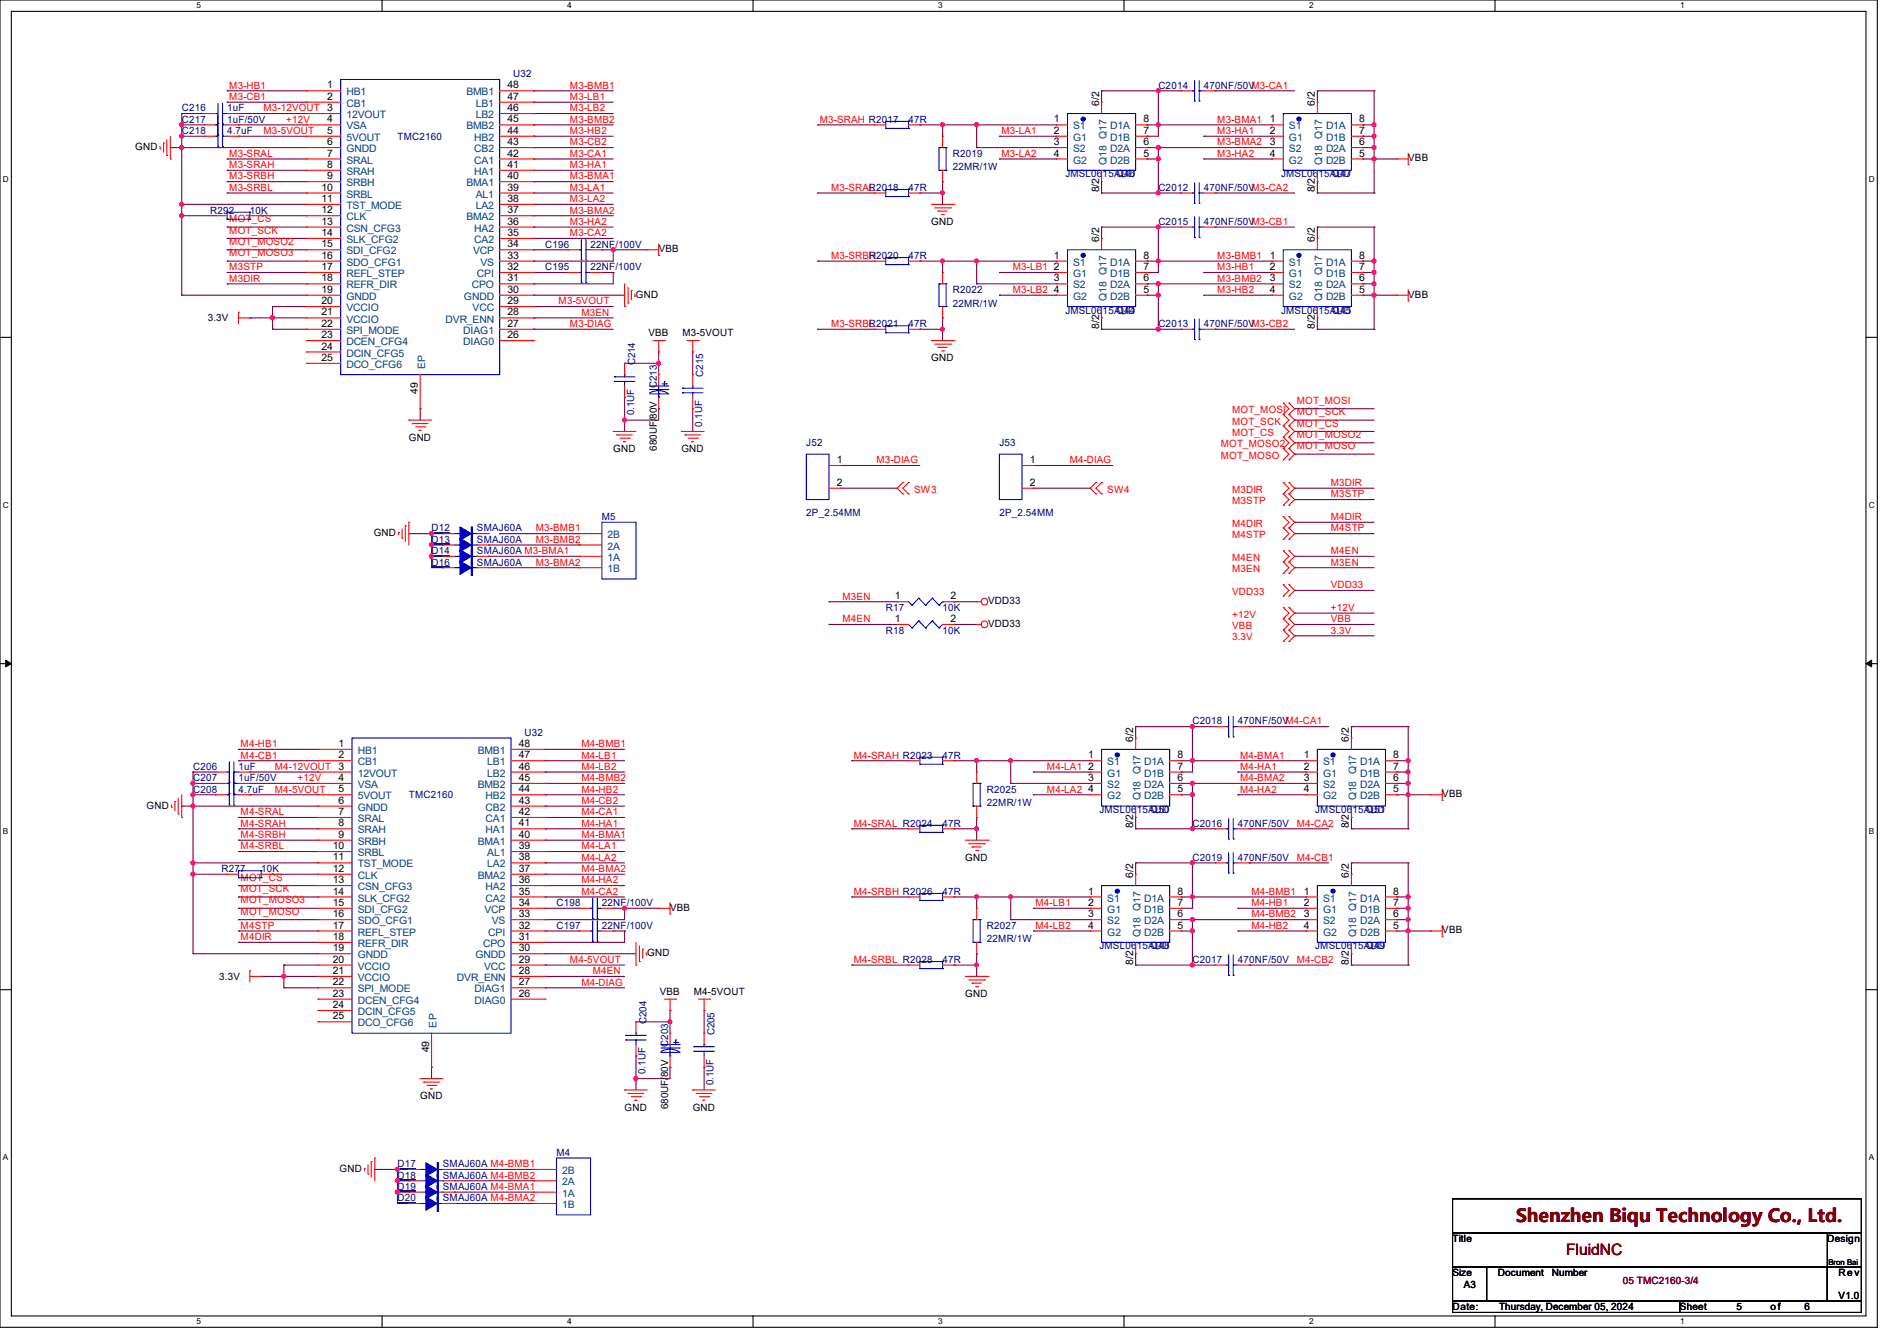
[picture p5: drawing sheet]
<svg xmlns="http://www.w3.org/2000/svg" width="297mm" height="210mm" viewBox="0 0 297 210" stroke-linecap="round" stroke-linejoin="round" font-family="sans-serif">
<defs><g id="words">
<text font-size="2.8" fill="#800000" x="237.4" y="191.3">Shenzhen Biqu Technology Co., Ltd.</text>
<text font-size="2.5" fill="#800000" x="245.2" y="196.6">FluidNC</text>
<g font-size="1.6" fill="#000080">
<text x="28.4" y="17.4">C216</text>
<text x="35.6" y="17.4">1uF</text>
<text x="80.3" y="12.1">U32</text>
<text x="181.4" y="13.9">C2014</text>
<text x="188.5" y="13.9">470NF/50VM3-CA1</text>
<text x="28.4" y="21">C218</text>
<text x="28.4" y="19.2">C217</text>
<text x="35.6" y="21">4.7uF</text>
<text x="35.6" y="19.2">1uF/50V</text>
<text x="62.2" y="21.9">TMC2160</text>
<text x="142.2" y="19.2">47R</text>
<text x="142.2" y="29.9">47R</text>
<text x="149.2" y="24.6">R2019</text>
<text x="149.2" y="26.7">22MR/1W</text>
<text x="166.8" y="27.8">JMSL0615AQU4D</text>
<text x="176.9" y="27.8">6</text>
<text x="181.4" y="29.9">C2012</text>
<text x="188.5" y="29.9">470NF/50VM3-CA2</text>
<text x="200.6" y="27.8">JMSL0615AQU4D</text>
<text x="210.7" y="27.8">7</text>
<text x="32.9" y="33.4">R292</text>
<text x="39.1" y="33.4">10K</text>
<text x="181.4" y="35.2">C2015</text>
<text x="188.5" y="35.2">470NF/50VM3-CB1</text>
<text x="85.3" y="38.8">C196</text>
<text x="92.5" y="38.8">22NF/100V</text>
<text x="142.2" y="40.6">47R</text>
<text x="85.3" y="42.3">C195</text>
<text x="92.5" y="42.3">22NF/100V</text>
<text x="149.2" y="45.9">R2022</text>
<text x="142.2" y="51.2">47R</text>
<text x="149.2" y="48">22MR/1W</text>
<text x="166.8" y="49.1">JMSL0615AQU4D</text>
<text x="176.9" y="49.1">4</text>
<text x="181.4" y="51.2">C2013</text>
<text x="188.5" y="51.2">470NF/50VM3-CB2</text>
<text x="200.6" y="49.1">JMSL0615AQU4D</text>
<text x="210.7" y="49.1">5</text>
<text x="99.4" y="57.2" transform="rotate(-90 99.4 57.2)">C214</text>
<text x="110.1" y="59" transform="rotate(-90 110.1 59)">C215</text>
<text x="99.3" y="65.1" transform="rotate(-90 99.3 65.1)">0.1UF</text>
<text x="102.8" y="60.8" transform="rotate(-90 102.8 60.8)">C213</text>
<text x="109.9" y="66.8" transform="rotate(-90 109.9 66.8)">0.1UF</text>
<text x="126.2" y="69.9">J52</text>
<text x="156.5" y="69.9">J53</text>
<text x="67.6" y="83.2">D12</text>
<text x="74.7" y="83.2">SMAJ60A</text>
<text x="94.2" y="81.4">M5</text>
<text x="126.2" y="80.7">2P_2.54MM</text>
<text x="156.5" y="80.7">2P_2.54MM</text>
<text x="67.6" y="86.8">D14</text>
<text x="67.6" y="85">D13</text>
<text x="67.6" y="88.6">D16</text>
<text x="74.7" y="86.8">SMAJ60A M3-BMA1</text>
<text x="74.7" y="85">SMAJ60A</text>
<text x="74.7" y="88.6">SMAJ60A</text>
<text x="138.7" y="95.7">R17</text>
<text x="147.6" y="95.7">10K</text>
<text x="138.7" y="99.2">R18</text>
<text x="147.6" y="99.2">10K</text>
<text x="186.7" y="113.5">C2018</text>
<text x="193.8" y="113.5">470NF/50VM4-CA1</text>
<text x="82.1" y="115.2">U32</text>
<text x="147.6" y="118.8">47R</text>
<text x="30.2" y="124.1">C208</text>
<text x="30.2" y="120.6">C206</text>
<text x="30.2" y="122.3">C207</text>
<text x="37.3" y="124.1">4.7uF</text>
<text x="37.3" y="120.6">1uF</text>
<text x="37.3" y="122.3">1uF/50V</text>
<text x="64" y="125">TMC2160</text>
<text x="154.5" y="124.1">R2025</text>
<text x="147.6" y="129.5">47R</text>
<text x="154.5" y="126.2">22MR/1W</text>
<text x="172.1" y="127.3">JMSL0615AQU5D</text>
<text x="182.2" y="127.3">0</text>
<text x="186.7" y="129.5">C2016</text>
<text x="193.8" y="129.5">470NF/50V</text>
<text x="205.9" y="127.3">JMSL0615AQU5D</text>
<text x="216" y="127.3">1</text>
<text x="34.7" y="136.6">R277</text>
<text x="40.9" y="136.6">10K</text>
<text x="186.7" y="134.8">C2019</text>
<text x="193.8" y="134.8">470NF/50V</text>
<text x="87.1" y="141.9">C198</text>
<text x="94.2" y="141.9">22NF/100V</text>
<text x="147.6" y="140.1">47R</text>
<text x="87.1" y="145.5">C197</text>
<text x="94.2" y="145.5">22NF/100V</text>
<text x="154.5" y="145.5">R2027</text>
<text x="154.5" y="147.6">22MR/1W</text>
<text x="172.1" y="148.7">JMSL0615AQU4D</text>
<text x="182.2" y="148.7">8</text>
<text x="205.9" y="148.7">JMSL0615AQU4D</text>
<text x="216" y="148.7">9</text>
<text x="147.6" y="150.8">47R</text>
<text x="186.7" y="150.8">C2017</text>
<text x="193.8" y="150.8">470NF/50V</text>
<text x="101.2" y="160.4" transform="rotate(-90 101.2 160.4)">C204</text>
<text x="104.6" y="163.9" transform="rotate(-90 104.6 163.9)">C203</text>
<text x="111.9" y="162.1" transform="rotate(-90 111.9 162.1)">C205</text>
<text x="101" y="168.2" transform="rotate(-90 101 168.2)">0.1UF</text>
<text x="111.7" y="170" transform="rotate(-90 111.7 170)">0.1UF</text>
<text x="62.2" y="182.8">D17</text>
<text x="62.2" y="184.6">D18</text>
<text x="69.3" y="182.8">SMAJ60A M4-BMB1</text>
<text x="69.3" y="184.6">SMAJ60A M4-BMB2</text>
<text x="87.1" y="181">M4</text>
<text x="62.2" y="186.4">D19</text>
<text x="62.2" y="188.1">D20</text>
<text x="69.3" y="186.4">SMAJ60A M4-BMA1</text>
<text x="69.3" y="188.1">SMAJ60A M4-BMA2</text>
</g>
<g font-size="1.6" fill="#f00">
<text x="35.9" y="13.9">M3-HB1</text>
<text x="35.9" y="15.7">M3-CB1</text>
<text x="41.2" y="17.4">M3-12VOUT</text>
<text x="89.2" y="17.4">M3-LB2</text>
<text x="89.2" y="15.7">M3-LB1</text>
<text x="89.2" y="13.9">M3-BMB1</text>
<text x="41.2" y="21">M3-5VOUT</text>
<text x="44.8" y="19.2">+12V</text>
<text x="89.2" y="22.8">M3-CB2</text>
<text x="89.2" y="21">M3-HB2</text>
<text x="89.2" y="19.2">M3-BMB2</text>
<text x="128.4" y="19.2">M3-SRAH R2017</text>
<text x="156.8" y="21">M3-LA1</text>
<text x="190.6" y="22.8">M3-BMA2</text>
<text x="190.6" y="21">M3-HA1</text>
<text x="190.6" y="19.2">M3-BMA1</text>
<text x="35.9" y="24.6">M3-SRAL</text>
<text x="35.9" y="26.3">M3-SRAH</text>
<text x="35.9" y="28.1">M3-SRBH</text>
<text x="35.9" y="29.9">M3-SRBL</text>
<text x="89.2" y="28.1">M3-BMA1</text>
<text x="89.2" y="29.9">M3-LA1</text>
<text x="89.2" y="26.3">M3-HA1</text>
<text x="89.2" y="24.6">M3-CA1</text>
<text x="130.1" y="29.9">M3-SRAR2018</text>
<text x="136.1" y="29.9">L</text>
<text x="156.8" y="24.6">M3-LA2</text>
<text x="190.6" y="24.6">M3-HA2</text>
<text x="35.9" y="34.8">MOT_CS</text>
<text x="89.2" y="33.4">M3-BMA2</text>
<text x="89.2" y="35.2">M3-HA2</text>
<text x="89.2" y="31.7">M3-LA2</text>
<text x="35.9" y="36.6">MOT_SCK</text>
<text x="35.9" y="38.4">MOT_MOSO2</text>
<text x="35.9" y="40.1">MOT_MOSO3</text>
<text x="89.2" y="37">M3-CA2</text>
<text x="130.1" y="40.6">M3-SRBR2020</text>
<text x="136.1" y="40.6">H</text>
<text x="190.6" y="40.6">M3-BMB1</text>
<text x="35.9" y="42.3">M3STP</text>
<text x="35.9" y="44.1">M3DIR</text>
<text x="87.5" y="47.7">M3-5VOUT</text>
<text x="158.6" y="45.9">M3-LB2</text>
<text x="158.6" y="42.3">M3-LB1</text>
<text x="190.6" y="44.1">M3-BMB2</text>
<text x="190.6" y="45.9">M3-HB2</text>
<text x="190.6" y="42.3">M3-HB1</text>
<text x="89.2" y="51.2">M3-DIAG</text>
<text x="91" y="49.4">M3EN</text>
<text x="130.1" y="51.2">M3-SRBR2021</text>
<text x="136.1" y="51.2">L</text>
<text x="192.9" y="64.7">MOT_MOSI</text>
<text x="203" y="65">MOT_SCK</text>
<text x="203" y="63.2">MOT_MOSI</text>
<text x="191.1" y="70.1">MOT_MOSO2</text>
<text x="191.1" y="71.8">MOT_MOSO</text>
<text x="192.9" y="66.5">MOT_SCK</text>
<text x="192.9" y="68.3">MOT_CS</text>
<text x="203" y="66.8">MOT_CS</text>
<text x="203" y="68.6">MOT_MOSO2</text>
<text x="203" y="70.4">MOT_MOSO</text>
<text x="137.2" y="72.6">M3-DIAG</text>
<text x="143.1" y="77.2">SW3</text>
<text x="167.5" y="72.6">M4-DIAG</text>
<text x="173.4" y="77.2">SW4</text>
<text x="192.9" y="77.2">M3DIR</text>
<text x="208.4" y="77.9">M3STP</text>
<text x="208.4" y="76.1">M3DIR</text>
<text x="83.9" y="83.2">M3-BMB1</text>
<text x="192.9" y="79">M3STP</text>
<text x="192.9" y="82.5">M4DIR</text>
<text x="208.4" y="83.2">M4STP</text>
<text x="208.4" y="81.4">M4DIR</text>
<text x="83.9" y="85">M3-BMB2</text>
<text x="83.9" y="88.6">M3-BMA2</text>
<text x="192.9" y="84.3">M4STP</text>
<text x="192.9" y="87.8">M4EN</text>
<text x="192.9" y="89.6">M3EN</text>
<text x="208.4" y="86.8">M4EN</text>
<text x="208.4" y="88.6">M3EN</text>
<text x="131.9" y="93.9">M3EN</text>
<text x="192.9" y="93.2">VDD33</text>
<text x="208.4" y="95.7">+12V</text>
<text x="208.4" y="92.1">VDD33</text>
<text x="131.9" y="97.5">M4EN</text>
<text x="192.9" y="96.7">+12V</text>
<text x="192.9" y="98.5">VBB</text>
<text x="192.9" y="100.3">3.3V</text>
<text x="208.4" y="97.5">VBB</text>
<text x="208.4" y="99.2">3.3V</text>
<text x="37.7" y="117">M4-HB1</text>
<text x="37.7" y="118.8">M4-CB1</text>
<text x="91" y="118.8">M4-LB1</text>
<text x="91" y="117">M4-BMB1</text>
<text x="133.7" y="118.8">M4-SRAH R2023</text>
<text x="194.1" y="118.8">M4-BMA1</text>
<text x="43" y="120.6">M4-12VOUT</text>
<text x="43" y="124.1">M4-5VOUT</text>
<text x="46.6" y="122.3">+12V</text>
<text x="91" y="125.9">M4-CB2</text>
<text x="91" y="120.6">M4-LB2</text>
<text x="91" y="124.1">M4-HB2</text>
<text x="91" y="122.3">M4-BMB2</text>
<text x="163.9" y="120.6">M4-LA1</text>
<text x="163.9" y="124.1">M4-LA2</text>
<text x="194.1" y="122.3">M4-BMA2</text>
<text x="194.1" y="124.1">M4-HA2</text>
<text x="194.1" y="120.6">M4-HA1</text>
<text x="37.7" y="127.7">M4-SRAL</text>
<text x="37.7" y="129.5">M4-SRAH</text>
<text x="37.7" y="131.2">M4-SRBH</text>
<text x="91" y="131.2">M4-BMA1</text>
<text x="91" y="129.5">M4-HA1</text>
<text x="91" y="127.7">M4-CA1</text>
<text x="133.7" y="129.5">M4-SRAL R2024</text>
<text x="203" y="129.5">M4-CA2</text>
<text x="37.7" y="133">M4-SRBL</text>
<text x="37.7" y="137.9">MOT_CS</text>
<text x="91" y="136.6">M4-BMA2</text>
<text x="91" y="134.8">M4-LA2</text>
<text x="91" y="133">M4-LA1</text>
<text x="203" y="134.8">M4-CB1</text>
<text x="37.7" y="139.7">MOT_SCK</text>
<text x="37.7" y="141.5">MOT_MOSO3</text>
<text x="37.7" y="143.3">MOT_MOSO</text>
<text x="91" y="140.1">M4-CA2</text>
<text x="91" y="138.3">M4-HA2</text>
<text x="133.7" y="140.1">M4-SRBH R2026</text>
<text x="162.1" y="141.9">M4-LB1</text>
<text x="195.9" y="143.7">M4-BMB2</text>
<text x="195.9" y="140.1">M4-BMB1</text>
<text x="195.9" y="141.9">M4-HB1</text>
<text x="37.7" y="145.5">M4STP</text>
<text x="37.7" y="147.2">M4DIR</text>
<text x="162.1" y="145.5">M4-LB2</text>
<text x="195.9" y="145.5">M4-HB2</text>
<text x="89.2" y="150.8">M4-5VOUT</text>
<text x="91" y="154.3">M4-DIAG</text>
<text x="92.8" y="152.6">M4EN</text>
<text x="133.7" y="150.8">M4-SRBL R2028</text>
<text x="203" y="150.8">M4-CB2</text>
</g>
<g font-size="1.6">
<text x="51.2" y="13.8">1</text>
<text x="51.2" y="15.6">2</text>
<text x="51.2" y="17.4">3</text>
<text x="79.5" y="17.4">46</text>
<text x="79.5" y="15.6">47</text>
<text x="79.5" y="13.8">48</text>
<text x="172.1" y="16.6" transform="rotate(-90 172.1 16.6)">6/2</text>
<text x="205.9" y="16.6" transform="rotate(-90 205.9 16.6)">6/2</text>
<text x="21.2" y="23.5">GND</text>
<text x="51.2" y="19.2">4</text>
<text x="51.2" y="21">5</text>
<text x="51.2" y="22.7">6</text>
<text x="79.5" y="22.7">43</text>
<text x="79.5" y="21">44</text>
<text x="79.5" y="19.2">45</text>
<text x="165" y="22.7">3</text>
<text x="165" y="21">2</text>
<text x="165" y="19.2">1</text>
<text x="179" y="19.2">8</text>
<text x="179" y="21">7</text>
<text x="179" y="22.7">6</text>
<text x="198.8" y="22.7">3</text>
<text x="198.8" y="21">2</text>
<text x="198.8" y="19.2">1</text>
<text x="212.8" y="19.2">8</text>
<text x="212.8" y="21">7</text>
<text x="212.8" y="22.7">6</text>
<text x="50.3" y="29.8">10</text>
<text x="51.2" y="24.5">7</text>
<text x="51.2" y="26.3">8</text>
<text x="51.2" y="28.1">9</text>
<text x="79.5" y="29.8">39</text>
<text x="79.5" y="28.1">40</text>
<text x="79.5" y="26.3">41</text>
<text x="79.5" y="24.5">42</text>
<text x="165" y="24.5">4</text>
<text x="179" y="24.5">5</text>
<text x="198.8" y="24.5">4</text>
<text x="212.8" y="24.5">5</text>
<text x="220.5" y="25.3">VBB</text>
<text x="50.3" y="31.6">11</text>
<text x="50.3" y="33.4">12</text>
<text x="50.3" y="35.2">13</text>
<text x="79.5" y="35.2">36</text>
<text x="79.5" y="33.4">37</text>
<text x="79.5" y="31.6">38</text>
<text x="145.8" y="35.2">GND</text>
<text x="172.1" y="30.1" transform="rotate(-90 172.1 30.1)">8/2</text>
<text x="205.9" y="30.1" transform="rotate(-90 205.9 30.1)">8/2</text>
<text x="50.3" y="37">14</text>
<text x="50.3" y="38.7">15</text>
<text x="50.3" y="40.5">16</text>
<text x="79.5" y="40.5">33</text>
<text x="79.5" y="38.7">34</text>
<text x="79.5" y="37">35</text>
<text x="103.1" y="39.5">VBB</text>
<text x="165" y="40.5">1</text>
<text x="172.1" y="37.9" transform="rotate(-90 172.1 37.9)">6/2</text>
<text x="179" y="40.5">8</text>
<text x="198.8" y="40.5">1</text>
<text x="205.9" y="37.9" transform="rotate(-90 205.9 37.9)">6/2</text>
<text x="212.8" y="40.5">8</text>
<text x="50.3" y="42.3">17</text>
<text x="50.3" y="44.1">18</text>
<text x="50.3" y="45.8">19</text>
<text x="50.3" y="47.6">20</text>
<text x="79.5" y="47.6">29</text>
<text x="79.5" y="45.8">30</text>
<text x="79.5" y="44.1">31</text>
<text x="79.5" y="42.3">32</text>
<text x="99.6" y="46.6">GND</text>
<text x="165" y="45.8">4</text>
<text x="165" y="44.1">3</text>
<text x="165" y="42.3">2</text>
<text x="179" y="42.3">7</text>
<text x="179" y="44.1">6</text>
<text x="179" y="45.8">5</text>
<text x="198.8" y="45.8">4</text>
<text x="198.8" y="44.1">3</text>
<text x="198.8" y="42.3">2</text>
<text x="212.8" y="42.3">7</text>
<text x="212.8" y="44.1">6</text>
<text x="212.8" y="45.8">5</text>
<text x="220.5" y="46.6">VBB</text>
<text x="32.6" y="50.3">3.3V</text>
<text x="50.3" y="49.4">21</text>
<text x="50.3" y="51.2">22</text>
<text x="50.3" y="53">23</text>
<text x="79.5" y="53">26</text>
<text x="79.5" y="51.2">27</text>
<text x="79.5" y="49.4">28</text>
<text x="101.5" y="52.7">VBB</text>
<text x="106.8" y="52.7">M3-5VOUT</text>
<text x="172.1" y="51.5" transform="rotate(-90 172.1 51.5)">8/2</text>
<text x="205.9" y="51.5" transform="rotate(-90 205.9 51.5)">8/2</text>
<text x="50.3" y="54.7">24</text>
<text x="50.3" y="56.5">25</text>
<text x="145.8" y="56.6">GND</text>
<text x="65.4" y="61.7" transform="rotate(-90 65.4 61.7)">49</text>
<text x="102.8" y="65.6" transform="rotate(-90 102.8 65.6)">80V</text>
<text x="64" y="69">GND</text>
<text x="96" y="70.8">GND</text>
<text x="102.8" y="70.6" transform="rotate(-90 102.8 70.6)">680UF/</text>
<text x="106.7" y="70.8">GND</text>
<text x="131" y="72.5">1</text>
<text x="131" y="76.1">2</text>
<text x="161.2" y="72.5">1</text>
<text x="161.2" y="76.1">2</text>
<text x="58.5" y="83.9">GND</text>
<text x="140.1" y="93.9">1</text>
<text x="148.8" y="93.9">2</text>
<text x="154.7" y="94.6">VDD33</text>
<text x="140.1" y="97.4">1</text>
<text x="148.8" y="97.4">2</text>
<text x="154.7" y="98.2">VDD33</text>
<text x="53" y="117">1</text>
<text x="53" y="118.7">2</text>
<text x="81.2" y="118.7">47</text>
<text x="81.2" y="117">48</text>
<text x="170.3" y="118.7">1</text>
<text x="177.4" y="116.1" transform="rotate(-90 177.4 116.1)">6/2</text>
<text x="184.4" y="118.7">8</text>
<text x="204.1" y="118.7">1</text>
<text x="211.2" y="116.1" transform="rotate(-90 211.2 116.1)">6/2</text>
<text x="218.1" y="118.7">8</text>
<text x="53" y="120.5">3</text>
<text x="53" y="122.3">4</text>
<text x="53" y="124.1">5</text>
<text x="53" y="125.9">6</text>
<text x="81.2" y="125.9">43</text>
<text x="81.2" y="124.1">44</text>
<text x="81.2" y="122.3">45</text>
<text x="81.2" y="120.5">46</text>
<text x="170.3" y="124.1">4</text>
<text x="170.3" y="122.3">3</text>
<text x="170.3" y="120.5">2</text>
<text x="184.4" y="120.5">7</text>
<text x="184.4" y="122.3">6</text>
<text x="184.4" y="124.1">5</text>
<text x="204.1" y="124.1">4</text>
<text x="204.1" y="122.3">3</text>
<text x="204.1" y="120.5">2</text>
<text x="218.1" y="120.5">7</text>
<text x="218.1" y="122.3">6</text>
<text x="218.1" y="124.1">5</text>
<text x="225.8" y="124.8">VBB</text>
<text x="22.9" y="126.6">GND</text>
<text x="53" y="127.6">7</text>
<text x="53" y="129.4">8</text>
<text x="53" y="131.2">9</text>
<text x="81.2" y="131.2">40</text>
<text x="81.2" y="129.4">41</text>
<text x="81.2" y="127.6">42</text>
<text x="177.4" y="129.7" transform="rotate(-90 177.4 129.7)">8/2</text>
<text x="211.2" y="129.7" transform="rotate(-90 211.2 129.7)">8/2</text>
<text x="52.1" y="133">10</text>
<text x="52.1" y="134.7">11</text>
<text x="52.1" y="136.5">12</text>
<text x="81.2" y="136.5">37</text>
<text x="81.2" y="134.7">38</text>
<text x="81.2" y="133">39</text>
<text x="151.1" y="134.8">GND</text>
<text x="177.4" y="137.5" transform="rotate(-90 177.4 137.5)">6/2</text>
<text x="211.2" y="137.5" transform="rotate(-90 211.2 137.5)">6/2</text>
<text x="52.1" y="138.3">13</text>
<text x="52.1" y="140.1">14</text>
<text x="52.1" y="141.9">15</text>
<text x="52.1" y="143.6">16</text>
<text x="81.2" y="143.6">33</text>
<text x="81.2" y="141.9">34</text>
<text x="81.2" y="140.1">35</text>
<text x="81.2" y="138.3">36</text>
<text x="104.9" y="142.6">VBB</text>
<text x="170.3" y="143.6">3</text>
<text x="170.3" y="141.9">2</text>
<text x="170.3" y="140.1">1</text>
<text x="184.4" y="140.1">8</text>
<text x="184.4" y="141.9">7</text>
<text x="184.4" y="143.6">6</text>
<text x="204.1" y="143.6">3</text>
<text x="204.1" y="141.9">2</text>
<text x="204.1" y="140.1">1</text>
<text x="218.1" y="140.1">8</text>
<text x="218.1" y="141.9">7</text>
<text x="218.1" y="143.6">6</text>
<text x="52.1" y="145.4">17</text>
<text x="52.1" y="147.2">18</text>
<text x="52.1" y="149">19</text>
<text x="81.2" y="149">30</text>
<text x="81.2" y="147.2">31</text>
<text x="81.2" y="145.4">32</text>
<text x="101.3" y="149.7">GND</text>
<text x="170.3" y="145.4">4</text>
<text x="184.4" y="145.4">5</text>
<text x="204.1" y="145.4">4</text>
<text x="218.1" y="145.4">5</text>
<text x="225.8" y="146.2">VBB</text>
<text x="34.3" y="153.5">3.3V</text>
<text x="52.1" y="150.7">20</text>
<text x="52.1" y="152.5">21</text>
<text x="52.1" y="154.3">22</text>
<text x="81.2" y="154.3">27</text>
<text x="81.2" y="152.5">28</text>
<text x="81.2" y="150.7">29</text>
<text x="103.3" y="155.8">VBB</text>
<text x="108.6" y="155.8">M4-5VOUT</text>
<text x="177.4" y="151" transform="rotate(-90 177.4 151)">8/2</text>
<text x="211.2" y="151" transform="rotate(-90 211.2 151)">8/2</text>
<text x="52.1" y="156.1">23</text>
<text x="52.1" y="157.9">24</text>
<text x="52.1" y="159.6">25</text>
<text x="81.2" y="156.1">26</text>
<text x="151.1" y="156.1">GND</text>
<text x="67.2" y="164.8" transform="rotate(-90 67.2 164.8)">49</text>
<text x="65.8" y="172.1">GND</text>
<text x="97.8" y="173.9">GND</text>
<text x="104.6" y="173.7" transform="rotate(-90 104.6 173.7)">680UF/</text>
<text x="104.6" y="168.7" transform="rotate(-90 104.6 168.7)">80V</text>
<text x="108.5" y="173.9">GND</text>
<text x="53.2" y="183.5">GND</text>
<text x="227.4" y="194.5">Title</text>
<text x="286.1" y="194.5">Design</text>
<text x="227.4" y="199.9">Size</text>
<text x="229.2" y="201.6">A3</text>
<text x="234.5" y="199.9">Document</text>
<text x="243" y="199.9">Number</text>
<text x="287.9" y="199.9">Rev</text>
<text x="287.9" y="203.4">V1.0</text>
<text x="227.4" y="205.2">Date:</text>
<text x="234.7" y="205.2">Thursday, December 05, 2024</text>
<text x="263" y="205.2">Sheet</text>
<text x="271.9" y="205.2">5</text>
<text x="277.2" y="205.2">o f</text>
<text x="282.5" y="205.2">6</text>
</g>
<g font-size="1.6" fill="#004080">
<text x="54.2" y="14.9">HB1</text>
<text x="54.2" y="16.7">CB1</text>
<text x="73" y="14.9">BMB1</text>
<text x="74.5" y="16.7">LB1</text>
<text x="54.2" y="18.5">12VOUT</text>
<text x="54.2" y="20.3">VSA</text>
<text x="54.2" y="22.1">5VOUT</text>
<text x="54.2" y="23.8">GNDD</text>
<text x="73" y="20.3">BMB2</text>
<text x="74.3" y="23.8">CB2</text>
<text x="74.3" y="22.1">HB2</text>
<text x="74.5" y="18.5">LB2</text>
<text x="168" y="23.8">S2</text>
<text x="168" y="22.1">G1</text>
<text x="168" y="20.3">S1</text>
<text x="173.8" y="20.3">D1A</text>
<text x="173.8" y="22.1">D1B</text>
<text x="173.8" y="23.8">D2A</text>
<text x="201.8" y="23.8">S2</text>
<text x="201.8" y="22.1">G1</text>
<text x="201.8" y="20.3">S1</text>
<text x="207.6" y="20.3">D1A</text>
<text x="207.6" y="22.1">D1B</text>
<text x="207.6" y="23.8">D2A</text>
<text x="54.2" y="25.6">SRAL</text>
<text x="54.2" y="27.4">SRAH</text>
<text x="54.2" y="29.2">SRBH</text>
<text x="73" y="29.2">BMA1</text>
<text x="74.3" y="27.4">HA1</text>
<text x="74.3" y="25.6">CA1</text>
<text x="168" y="25.6">G2</text>
<text x="173.2" y="25.8" transform="rotate(-90 173.2 25.8)">Q18 Q17</text>
<text x="173.8" y="25.6">D2B</text>
<text x="201.8" y="25.6">G2</text>
<text x="207" y="25.8" transform="rotate(-90 207 25.8)">Q18 Q17</text>
<text x="207.6" y="25.6">D2B</text>
<text x="54.2" y="30.9">SRBL</text>
<text x="54.2" y="32.7">TST_MODE</text>
<text x="54.2" y="34.5">CLK</text>
<text x="73" y="34.5">BMA2</text>
<text x="74.5" y="32.7">LA2</text>
<text x="74.5" y="30.9">AL1</text>
<text x="54.2" y="36.3">CSN_CFG3</text>
<text x="54.2" y="38.1">SLK_CFG2</text>
<text x="54.2" y="39.8">SDI_CFG2</text>
<text x="54.2" y="41.6">SDO_CFG1</text>
<text x="74.1" y="39.8">VCP</text>
<text x="74.3" y="38.1">CA2</text>
<text x="74.3" y="36.3">HA2</text>
<text x="75.2" y="41.6">VS</text>
<text x="168" y="41.6">S1</text>
<text x="173.8" y="41.6">D1A</text>
<text x="201.8" y="41.6">S1</text>
<text x="207.6" y="41.6">D1A</text>
<text x="54.2" y="43.4">REFL_STEP</text>
<text x="54.2" y="45.2">REFR_DIR</text>
<text x="54.2" y="46.9">GNDD</text>
<text x="72.6" y="46.9">GNDD</text>
<text x="73.9" y="45.2">CPO</text>
<text x="74.7" y="43.4">CPI</text>
<text x="168" y="46.9">G2</text>
<text x="168" y="45.2">S2</text>
<text x="168" y="43.4">G1</text>
<text x="173.2" y="47.1" transform="rotate(-90 173.2 47.1)">Q18 Q17</text>
<text x="173.8" y="43.4">D1B</text>
<text x="173.8" y="45.2">D2A</text>
<text x="173.8" y="46.9">D2B</text>
<text x="201.8" y="46.9">G2</text>
<text x="201.8" y="45.2">S2</text>
<text x="201.8" y="43.4">G1</text>
<text x="207" y="47.1" transform="rotate(-90 207 47.1)">Q18 Q17</text>
<text x="207.6" y="43.4">D1B</text>
<text x="207.6" y="45.2">D2A</text>
<text x="207.6" y="46.9">D2B</text>
<text x="54.2" y="48.7">VCCIO</text>
<text x="54.2" y="50.5">VCCIO</text>
<text x="54.2" y="52.3">SPI_MODE</text>
<text x="69.8" y="50.5">DVR_ENN</text>
<text x="72.5" y="52.3">DIAG1</text>
<text x="74" y="48.7">VCC</text>
<text x="54.2" y="54.1">DCEN_CFG4</text>
<text x="54.2" y="55.8">DCIN_CFG5</text>
<text x="54.2" y="57.6">DCO_CFG6</text>
<text x="66.5" y="57.8" transform="rotate(-90 66.5 57.8)">EP</text>
<text x="72.5" y="54.1">DIAG0</text>
<text x="95.1" y="84.3">2B</text>
<text x="95.1" y="86.1">2A</text>
<text x="95.1" y="87.8">1A</text>
<text x="95.1" y="89.6">1B</text>
<text x="56" y="118.1">HB1</text>
<text x="56" y="119.8">CB1</text>
<text x="74.8" y="118.1">BMB1</text>
<text x="76.3" y="119.8">LB1</text>
<text x="173.4" y="119.8">S1</text>
<text x="179.2" y="119.8">D1A</text>
<text x="207.1" y="119.8">S1</text>
<text x="212.9" y="119.8">D1A</text>
<text x="56" y="121.6">12VOUT</text>
<text x="56" y="123.4">VSA</text>
<text x="56" y="125.2">5VOUT</text>
<text x="74.8" y="123.4">BMB2</text>
<text x="76" y="125.2">HB2</text>
<text x="76.3" y="121.6">LB2</text>
<text x="173.4" y="125.2">G2</text>
<text x="173.4" y="123.4">S2</text>
<text x="173.4" y="121.6">G1</text>
<text x="178.6" y="125.3" transform="rotate(-90 178.6 125.3)">Q18 Q17</text>
<text x="179.2" y="121.6">D1B</text>
<text x="179.2" y="123.4">D2A</text>
<text x="179.2" y="125.2">D2B</text>
<text x="207.1" y="125.2">G2</text>
<text x="207.1" y="123.4">S2</text>
<text x="207.1" y="121.6">G1</text>
<text x="212.3" y="125.3" transform="rotate(-90 212.3 125.3)">Q18 Q17</text>
<text x="212.9" y="121.6">D1B</text>
<text x="212.9" y="123.4">D2A</text>
<text x="212.9" y="125.2">D2B</text>
<text x="56" y="127">GNDD</text>
<text x="56" y="128.7">SRAL</text>
<text x="56" y="130.5">SRAH</text>
<text x="76" y="130.5">HA1</text>
<text x="76" y="128.7">CA1</text>
<text x="76" y="127">CB2</text>
<text x="56" y="132.3">SRBH</text>
<text x="56" y="134.1">SRBL</text>
<text x="56" y="135.8">TST_MODE</text>
<text x="56" y="137.6">CLK</text>
<text x="74.8" y="137.6">BMA2</text>
<text x="74.8" y="132.3">BMA1</text>
<text x="76.3" y="135.8">LA2</text>
<text x="76.3" y="134.1">AL1</text>
<text x="56" y="139.4">CSN_CFG3</text>
<text x="56" y="141.2">SLK_CFG2</text>
<text x="56" y="143">SDI_CFG2</text>
<text x="75.9" y="143">VCP</text>
<text x="76" y="141.2">CA2</text>
<text x="76" y="139.4">HA2</text>
<text x="173.4" y="143">G1</text>
<text x="173.4" y="141.2">S1</text>
<text x="179.2" y="141.2">D1A</text>
<text x="179.2" y="143">D1B</text>
<text x="207.1" y="143">G1</text>
<text x="207.1" y="141.2">S1</text>
<text x="212.9" y="141.2">D1A</text>
<text x="212.9" y="143">D1B</text>
<text x="56" y="144.7">SDO_CFG1</text>
<text x="56" y="146.5">REFL_STEP</text>
<text x="56" y="148.3">REFR_DIR</text>
<text x="75.6" y="148.3">CPO</text>
<text x="76.5" y="146.5">CPI</text>
<text x="77" y="144.7">VS</text>
<text x="173.4" y="146.5">G2</text>
<text x="173.4" y="144.7">S2</text>
<text x="178.6" y="146.7" transform="rotate(-90 178.6 146.7)">Q18 Q17</text>
<text x="179.2" y="144.7">D2A</text>
<text x="179.2" y="146.5">D2B</text>
<text x="207.1" y="146.5">G2</text>
<text x="207.1" y="144.7">S2</text>
<text x="212.3" y="146.7" transform="rotate(-90 212.3 146.7)">Q18 Q17</text>
<text x="212.9" y="144.7">D2A</text>
<text x="212.9" y="146.5">D2B</text>
<text x="56" y="150.1">GNDD</text>
<text x="56" y="151.8">VCCIO</text>
<text x="56" y="153.6">VCCIO</text>
<text x="56" y="155.4">SPI_MODE</text>
<text x="71.5" y="153.6">DVR_ENN</text>
<text x="74.3" y="155.4">DIAG1</text>
<text x="74.4" y="150.1">GNDD</text>
<text x="75.8" y="151.8">VCC</text>
<text x="56" y="157.2">DCEN_CFG4</text>
<text x="56" y="159">DCIN_CFG5</text>
<text x="56" y="160.7">DCO_CFG6</text>
<text x="68.3" y="160.9" transform="rotate(-90 68.3 160.9)">EP</text>
<text x="74.3" y="157.2">DIAG0</text>
<text x="88" y="183.9">2B</text>
<text x="88" y="185.6">2A</text>
<text x="88" y="187.4">1A</text>
<text x="88" y="189.2">1B</text>
</g>
<text font-size="1.6" fill="#800040" x="254.1" y="201.1">05 TMC2160-3/4</text>
<g font-size="1.3">
<text x="30.8" y="1.3">5</text>
<text x="88.8" y="1.3">4</text>
<text x="146.9" y="1.3">3</text>
<text x="205" y="1.3">2</text>
<text x="263.1" y="1.3">1</text>
<text x=".5" y="28.4">D</text>
<text x="292.6" y="28.4">D</text>
<text x=".5" y="79.5">C</text>
<text x="292.6" y="79.5">C</text>
<text x=".5" y="130.6">B</text>
<text x="292.6" y="130.6">B</text>
<text x=".5" y="181.7">A</text>
<text x="292.6" y="181.7">A</text>
<text x="30.8" y="207.4">5</text>
<text x="88.8" y="207.4">4</text>
<text x="146.9" y="207.4">3</text>
<text x="205" y="207.4">2</text>
<text x="263.1" y="207.4">1</text>
</g>
<text font-size="1.2" x="286.3" y="198.2">Bron Bai</text>
</g></defs>
<g fill="none" stroke="#000" stroke-width=".17">
<path d="M0 0h293.9v207.9h-293.9zM1.8 1.8h290.3v204.3h-290.3zM59.8 0v1.8M117.9 0v1.8M176 0v1.8M234.1 0v1.8M0 52.8h1.8M292.1 52.8h1.8M0 103.9h1.8M292.1 103.9h1.8M0 155h1.8M292.1 155h1.8"/>
<path d="M59.8 206.1v1.8M117.9 206.1v1.8M176 206.1v1.8M234.1 206.1v1.8"/>
</g>
<path d="M.9 103.4l.9 .5-.9 .5zM292.1 103.9l.9-.5v1z" fill="#000"/>
<path d="M.9 103.4l.9 .5-.9 .5zM292.1 103.9l.9-.5v1z" fill="none" stroke="#000" stroke-width=".16"/>
<g fill="none" stroke="#800040" stroke-width=".17">
<path d="M83.6 39.1h.1M83.6 39.1h5.3M96 39.1h.1M96 39.1v1.8h-12.4M83.6 48h.1M83.6 46.2h.1M83.6 42.7h.1M83.6 44.4h.1M83.6 40.9h.1M83.6 48h12.4M83.6 46.2h14.2M83.6 42.7h5.3"/>
<path d="M94.2 42.7h.1M94.2 42.7h1.8M96 42.7h.1M96 42.7v1.7h-12.4M65.8 64h.1M65.8 64v1.8M85.3 151.1h.1M85.3 149.4h.1M85.3 145.8h.1M85.3 147.6h.1M85.3 151.1h12.5M85.3 149.4h14.3"/>
<path d="M85.3 145.8h5.4M96 145.8h.1M96 145.8h1.8M97.8 145.8h.1M97.8 145.8v1.8h-12.5M67.6 167.1h.1M67.6 167.1v1.8"/>
</g>
<circle cx="96" cy="39.1" r=".32" fill="#f0f"/>
<circle cx="96" cy="39.1" r=".32" fill="none" stroke="#f0f" stroke-width=".17"/>
<path d="M94.2 39.1h.1M94.2 39.1h1.8M85.3 142.2h.1M85.3 144h.1M85.3 142.2h5.4M97.8 142.2h.1M97.8 142.2v1.8h-12.5" fill="none" stroke="#800040" stroke-width=".17"/>
<circle cx="97.8" cy="142.2" r=".32" fill="#f0f"/>
<circle cx="97.8" cy="142.2" r=".32" fill="none" stroke="#f0f" stroke-width=".17"/>
<g fill="none" stroke="#800040" stroke-width=".17">
<path d="M83.6 17.8h.1M83.6 19.6h.1M83.6 17.8h12.4M83.6 19.6h12.4M83.6 33.8h.1M83.6 37.3h.1M83.6 35.6h.1M83.6 28.4h.1M83.6 32h.1M83.6 30.2h.1M83.6 23.1h.1M83.6 26.7h.1"/>
<path d="M83.6 24.9h.1M83.6 21.3h.1M83.6 33.8h12.4M83.6 37.3h12.4M83.6 35.6h12.4M83.6 28.4h12.4M83.6 32h12.4M83.6 30.2h12.4M83.6 23.1h12.4M83.6 26.7h12.4M83.6 24.9h12.4M83.6 21.3h12.4"/>
<path d="M96 39.1h.1M96 39.1h5.3M85.3 119.1h.1M85.3 117.3h.1M85.3 119.1h12.5M85.3 117.3h12.5M85.3 136.9h.1M85.3 138.7h.1M85.3 131.6h.1M85.3 135.1h.1M85.3 133.3h.1M85.3 126.2h.1"/>
<path d="M85.3 129.8h.1M85.3 128h.1M85.3 120.9h.1M85.3 124.5h.1M85.3 122.7h.1M85.3 136.9h12.5M85.3 138.7h12.5M85.3 131.6h12.5M85.3 135.1h12.5M85.3 133.3h12.5M85.3 126.2h12.5M85.3 129.8h12.5"/>
<path d="M85.3 128h12.5M85.3 120.9h12.5M85.3 124.5h12.5M85.3 122.7h12.5M85.3 140.5h.1M85.3 140.5h12.5M96 142.2h.1M96 142.2h7.1M97.8 142.2h.1M104.9 158.2h.1M104.9 158.2v1.8h-5.3M99.6 160h.1"/>
<path d="M99.6 168.9h.1M99.6 165.4h.1M99.6 165.4v5.3M104.9 167.1h.1M104.9 167.1v1.8h-5.3M71.1 183.1h.1M71.1 186.7h.1M71.1 183.1h12.5M71.1 186.7h12.5"/>
</g>
<circle cx="99.5" cy="168.9" r=".32" fill="#f0f"/>
<circle cx="99.5" cy="168.9" r=".32" fill="none" stroke="#f0f" stroke-width=".17"/>
<path d="M104.9 160h.1M104.9 160v1.8" fill="none" stroke="#800040" stroke-width=".17"/>
<circle cx="104.9" cy="160" r=".32" fill="#f0f"/>
<circle cx="104.9" cy="160" r=".32" fill="none" stroke="#f0f" stroke-width=".17"/>
<g fill="none" stroke="#800040" stroke-width=".17">
<path d="M83.6 16h.1M83.6 14.2h.1M83.6 16h12.4M83.6 14.2h12.4M28.4 126.2h.1M28.4 126.2h21.4M30.2 120.9h.1M30.2 126.2h.1M30.2 122.7h.1M30.2 120.9h3.6M30.2 122.7h3.6M30.2 120.9v3.6"/>
<path d="M39.1 120.9h.1M39.1 122.7h.1M39.1 124.5h.1M39.1 120.9h10.7M39.1 122.7h10.7M39.1 124.5h10.7M110.2 158.2h.1M110.2 158.2v3.6M110.2 167.1h.1M110.2 167.1v3.6"/>
</g>
<circle cx="30.2" cy="124.4" r=".32" fill="#f0f"/>
<circle cx="30.2" cy="124.4" r=".32" fill="none" stroke="#f0f" stroke-width=".17"/>
<circle cx="30.2" cy="122.7" r=".32" fill="#f0f"/>
<circle cx="30.2" cy="122.7" r=".32" fill="none" stroke="#f0f" stroke-width=".17"/>
<g fill="none" stroke="#800040" stroke-width=".17">
<path d="M37.3 117.3h.1M37.3 119.1h.1M37.3 117.3h12.5M37.3 119.1h12.5M30.2 124.5h.1M30.2 135.1h.1M30.2 126.2h.1M30.2 124.5h3.6M30.2 124.5v10.6M30.2 135.1h19.6M37.3 128h.1M37.3 129.8h.1"/>
<path d="M37.3 131.6h.1M37.3 133.3h.1M37.3 128h12.5M37.3 129.8h12.5M37.3 131.6h12.5M37.3 133.3h12.5"/>
</g>
<circle cx="30.2" cy="135.1" r=".32" fill="#f0f"/>
<circle cx="30.2" cy="135.1" r=".32" fill="none" stroke="#f0f" stroke-width=".17"/>
<circle cx="30.2" cy="126.2" r=".32" fill="#f0f"/>
<circle cx="30.2" cy="126.2" r=".32" fill="none" stroke="#f0f" stroke-width=".17"/>
<g fill="none" stroke="#800040" stroke-width=".17">
<path d="M30.2 136.9h.1M30.2 135.1h.1M30.2 136.9h5.4M30.2 135.1v14.3M37.3 138.7h.1M37.3 138.7h12.5M42.7 136.9h.1M42.7 136.9h7.1M30.2 149.4h.1M30.2 149.4h19.6M37.3 140.5h.1M37.3 142.2h.1"/>
<path d="M37.3 144h.1M37.3 145.8h.1M37.3 147.6h.1M37.3 140.5h12.5M37.3 142.2h12.5M37.3 144h12.5M37.3 145.8h12.5M37.3 147.6h12.5"/>
</g>
<circle cx="30.2" cy="136.9" r=".32" fill="#f0f"/>
<circle cx="30.2" cy="136.9" r=".32" fill="none" stroke="#f0f" stroke-width=".17"/>
<path d="M44.4 151.1h.1M44.4 152.9h.1M44.4 151.1h5.4M44.4 151.1v1.8M44.4 152.9h5.4" fill="none" stroke="#800040" stroke-width=".17"/>
<circle cx="44.4" cy="152.9" r=".32" fill="#f0f"/>
<circle cx="44.4" cy="152.9" r=".32" fill="none" stroke="#f0f" stroke-width=".17"/>
<g fill="none" stroke="#800040" stroke-width=".17">
<path d="M103.1 55.1h.1M103.1 55.1v1.8M76.5 87.1h.1M76.5 87.1h14.2M78.2 83.6h.1M78.2 83.6h12.5M40.9 152.9h.1M40.9 152.9h3.5M44.4 154.7h.1M44.4 152.9h.1M44.4 154.7h5.4M44.4 152.9v1.8"/>
<path d="M85.3 152.9h.1M85.3 152.9h12.5"/>
</g>
<circle cx="103.1" cy="56.9" r=".32" fill="#f0f"/>
<circle cx="103.1" cy="56.9" r=".32" fill="none" stroke="#f0f" stroke-width=".17"/>
<path d="M97.8 56.9h.1M97.8 56.9h5.3M97.8 65.8h.1M97.8 62.2h.1M97.8 62.2v5.4M103.1 64h.1M103.1 64v1.8h-5.3" fill="none" stroke="#800040" stroke-width=".17"/>
<circle cx="97.8" cy="65.8" r=".32" fill="#f0f"/>
<circle cx="97.8" cy="65.8" r=".32" fill="none" stroke="#f0f" stroke-width=".17"/>
<g fill="none" stroke="#800040" stroke-width=".17">
<path d="M28.4 17.8h.1M28.4 17.8h3.6M28.4 17.8v1.8M37.3 17.8h.1M37.3 19.6h.1M37.3 17.8h10.7M37.3 19.6h10.7M26.7 23.1h.1M26.7 23.1h21.3M28.4 23.1h.1M37.3 21.3h.1M37.3 21.3h10.7"/>
<path d="M103.1 56.9h.1M103.1 56.9v1.8M108.5 55.1h.1M108.5 55.1v3.6M108.5 64h.1M108.5 64v3.6"/>
</g>
<circle cx="28.4" cy="23.1" r=".32" fill="#f0f"/>
<circle cx="28.4" cy="23.1" r=".32" fill="none" stroke="#f0f" stroke-width=".17"/>
<path d="M28.4 19.6h.1M28.4 19.6h3.6M28.4 19.6v1.7" fill="none" stroke="#800040" stroke-width=".17"/>
<circle cx="28.4" cy="21.3" r=".32" fill="#f0f"/>
<circle cx="28.4" cy="21.3" r=".32" fill="none" stroke="#f0f" stroke-width=".17"/>
<circle cx="28.4" cy="19.5" r=".32" fill="#f0f"/>
<circle cx="28.4" cy="19.5" r=".32" fill="none" stroke="#f0f" stroke-width=".17"/>
<g fill="none" stroke="#800040" stroke-width=".17">
<path d="M35.6 14.2h.1M35.6 16h.1M35.6 14.2h12.4M35.6 16h12.4M28.4 21.3h.1M28.4 32h.1M28.4 23.1h.1M28.4 21.3h3.6M28.4 21.3v10.7M28.4 32h19.6M35.6 24.9h.1M35.6 26.7h.1"/>
<path d="M35.6 28.4h.1M35.6 30.2h.1M35.6 24.9h12.4M35.6 26.7h12.4M35.6 28.4h12.4M35.6 30.2h12.4"/>
</g>
<circle cx="28.4" cy="32" r=".32" fill="#f0f"/>
<circle cx="28.4" cy="32" r=".32" fill="none" stroke="#f0f" stroke-width=".17"/>
<g fill="none" stroke="#800040" stroke-width=".17">
<path d="M28.4 33.8h.1M28.4 32h.1M28.4 33.8h5.4M28.4 32v14.2M35.6 35.6h.1M35.6 37.3h.1M35.6 39.1h.1M35.6 35.6h12.4M35.6 37.3h12.4M35.6 39.1h12.4M40.9 33.8h.1M40.9 33.8h7.1"/>
<path d="M28.4 46.2h.1M28.4 46.2h19.6M35.6 40.9h.1M35.6 42.7h.1M35.6 44.4h.1M35.6 40.9h12.4M35.6 42.7h12.4M35.6 44.4h12.4"/>
</g>
<circle cx="28.4" cy="33.8" r=".32" fill="#f0f"/>
<circle cx="28.4" cy="33.8" r=".32" fill="none" stroke="#f0f" stroke-width=".17"/>
<path d="M42.7 48h.1M42.7 49.8h.1M42.7 48h5.3M42.7 48v1.8M42.7 49.8h5.3" fill="none" stroke="#800040" stroke-width=".17"/>
<circle cx="42.7" cy="49.8" r=".32" fill="#f0f"/>
<circle cx="42.7" cy="49.8" r=".32" fill="none" stroke="#f0f" stroke-width=".17"/>
<g fill="none" stroke="#800040" stroke-width=".17">
<path d="M179.6 19.6h.1M179.6 19.6h1.8M181.4 19.6h.1M181.4 19.6v1.7M181.4 23.1h.1M181.4 23.1h17.7M39.1 49.8h.1M39.1 49.8h3.6M42.7 51.6h.1M42.7 49.8h.1M42.7 51.6h5.3M42.7 49.8v1.8"/>
<path d="M83.6 49.8h.1M83.6 49.8h12.4M202.7 65.8h.1M202.7 64h.1M202.7 67.6h.1M202.7 69.3h.1M202.7 71.1h.1M202.7 65.8h12.4M202.7 64h12.4M202.7 67.6h12.4M202.7 69.3h12.4M202.7 71.1h12.4"/>
<path d="M202.7 96h.1M202.7 97.8h.1M202.7 99.6h.1M202.7 96h12.4M202.7 97.8h12.4M202.7 99.6h12.4"/>
</g>
<circle cx="181.3" cy="23.1" r=".32" fill="#f0f"/>
<circle cx="181.3" cy="23.1" r=".32" fill="none" stroke="#f0f" stroke-width=".17"/>
<path d="M128 19.6h.1M128 19.6h8.9M144 19.6h.1M144 19.6h3.6M128 30.2h.1M128 30.2h8.9M144 30.2h.1M144 30.2h3.6M179.6 21.3h.1M179.6 21.3h1.8" fill="none" stroke="#800040" stroke-width=".17"/>
<circle cx="147.6" cy="30.2" r=".32" fill="#f0f"/>
<circle cx="147.6" cy="30.2" r=".32" fill="none" stroke="#f0f" stroke-width=".17"/>
<g fill="none" stroke="#800040" stroke-width=".17">
<path d="M147.6 19.6h.1M147.6 19.6v1.7M213.4 19.6h.1M213.4 19.6h1.7M215.1 19.6h.1M215.1 19.6v1.7M147.6 28.4h.1M147.6 28.4v1.8M213.4 24.9h.1M213.4 23.1h.1M213.4 23.1h1.7M215.1 23.1h.1"/>
<path d="M215.1 23.1v1.8h-1.7"/>
</g>
<circle cx="215.1" cy="23.1" r=".32" fill="#f0f"/>
<circle cx="215.1" cy="23.1" r=".32" fill="none" stroke="#f0f" stroke-width=".17"/>
<path d="M213.4 21.3h.1M213.4 21.3h1.7" fill="none" stroke="#800040" stroke-width=".17"/>
<circle cx="215.1" cy="21.3" r=".32" fill="#f0f"/>
<circle cx="215.1" cy="21.3" r=".32" fill="none" stroke="#f0f" stroke-width=".17"/>
<g fill="none" stroke="#800040" stroke-width=".17">
<path d="M147.6 30.2h.1M147.6 30.2v1.8M181.4 23.1h.1M181.4 30.2h.1M181.4 23.1v1.8M181.4 30.2h3.5M190.2 30.2h.1M190.2 30.2h12.5M215.1 21.3h.1M215.1 24.9h.1M215.1 21.3v1.8M215.1 24.9h3.6"/>
<path d="M179.6 46.2h.1M179.6 40.9h.1M179.6 44.4h.1M179.6 40.9h1.8M179.6 44.4h1.8M181.4 40.9h.1M181.4 44.4h.1M181.4 40.9v1.8M181.4 44.4v1.8h-1.8"/>
</g>
<circle cx="181.3" cy="46.2" r=".32" fill="#f0f"/>
<circle cx="181.3" cy="46.2" r=".32" fill="none" stroke="#f0f" stroke-width=".17"/>
<path d="M179.6 42.7h.1M179.6 42.7h1.8M181.4 44.4h.1M181.4 44.4h17.7" fill="none" stroke="#800040" stroke-width=".17"/>
<circle cx="181.3" cy="44.4" r=".32" fill="#f0f"/>
<circle cx="181.3" cy="44.4" r=".32" fill="none" stroke="#f0f" stroke-width=".17"/>
<path d="M181.4 40.9h.1M181.4 40.9h17.7" fill="none" stroke="#800040" stroke-width=".17"/>
<circle cx="181.3" cy="40.9" r=".32" fill="#f0f"/>
<circle cx="181.3" cy="40.9" r=".32" fill="none" stroke="#f0f" stroke-width=".17"/>
<path d="M128 40.9h.1M128 51.6h.1M128 40.9h8.9M128 51.6h8.9M144 40.9h.1M144 51.6h.1M144 40.9h3.6M144 51.6h3.6M156.5 46.2h.1M156.5 46.2h8.9" fill="none" stroke="#800040" stroke-width=".17"/>
<circle cx="147.6" cy="51.5" r=".32" fill="#f0f"/>
<circle cx="147.6" cy="51.5" r=".32" fill="none" stroke="#f0f" stroke-width=".17"/>
<path d="M147.6 49.8h.1M147.6 40.9h.1M147.6 40.9v1.8M147.6 49.8v1.8M213.4 40.9h.1M213.4 40.9h1.7M215.1 40.9h.1M215.1 40.9v1.8" fill="none" stroke="#800040" stroke-width=".17"/>
<circle cx="215.1" cy="42.7" r=".32" fill="#f0f"/>
<circle cx="215.1" cy="42.7" r=".32" fill="none" stroke="#f0f" stroke-width=".17"/>
<path d="M213.4 46.2h.1M213.4 46.2h1.7" fill="none" stroke="#800040" stroke-width=".17"/>
<circle cx="215.1" cy="46.2" r=".32" fill="#f0f"/>
<circle cx="215.1" cy="46.2" r=".32" fill="none" stroke="#f0f" stroke-width=".17"/>
<path d="M213.4 44.4h.1M213.4 44.4h1.7" fill="none" stroke="#800040" stroke-width=".17"/>
<circle cx="215.1" cy="44.4" r=".32" fill="#f0f"/>
<circle cx="215.1" cy="44.4" r=".32" fill="none" stroke="#f0f" stroke-width=".17"/>
<path d="M181.4 46.2h.1M181.4 46.2v5.4h3.5M184.9 51.6h.1M213.4 42.7h.1M213.4 42.7h1.7M215.1 44.4h.1M215.1 42.7h.1M215.1 46.2h.1M215.1 42.7v3.5M215.1 46.2h3.6" fill="none" stroke="#800040" stroke-width=".17"/>
<circle cx="181.3" cy="51.5" r=".32" fill="#f0f"/>
<circle cx="181.3" cy="51.5" r=".32" fill="none" stroke="#f0f" stroke-width=".17"/>
<path d="M147.6 19.6h.1M147.6 19.6h5.3M147.6 51.6h.1M147.6 51.6v1.7M190.2 51.6h.1M190.2 51.6h12.5" fill="none" stroke="#800040" stroke-width=".17"/>
<circle cx="152.9" cy="19.5" r=".32" fill="#f0f"/>
<circle cx="152.9" cy="19.5" r=".32" fill="none" stroke="#f0f" stroke-width=".17"/>
<circle cx="147.6" cy="19.5" r=".32" fill="#f0f"/>
<circle cx="147.6" cy="19.5" r=".32" fill="none" stroke="#f0f" stroke-width=".17"/>
<g fill="none" stroke="#800040" stroke-width=".17">
<path d="M152.9 19.6h.1M152.9 19.6v3.5M152.9 19.6h12.5M152.9 23.1h.1M152.9 23.1h12.5M156.5 21.3h.1M156.5 24.9h.1M156.5 21.3h8.9M156.5 24.9h8.9M179.6 23.1h.1M179.6 24.9h.1M179.6 24.9h1.8"/>
<path d="M179.6 23.1h1.8M181.4 24.9h.1M181.4 24.9v5.3"/>
</g>
<circle cx="181.3" cy="30.2" r=".32" fill="#f0f"/>
<circle cx="181.3" cy="30.2" r=".32" fill="none" stroke="#f0f" stroke-width=".17"/>
<circle cx="181.3" cy="24.9" r=".32" fill="#f0f"/>
<circle cx="181.3" cy="24.9" r=".32" fill="none" stroke="#f0f" stroke-width=".17"/>
<path d="M181.4 19.6h.1M181.4 19.6h17.7M188.5 24.9h.1M188.5 21.3h.1M188.5 24.9h10.6M188.5 21.3h10.6" fill="none" stroke="#800040" stroke-width=".17"/>
<circle cx="181.3" cy="19.5" r=".32" fill="#f0f"/>
<circle cx="181.3" cy="19.5" r=".32" fill="none" stroke="#f0f" stroke-width=".17"/>
<path d="M181.4 14.2h.1M181.4 14.2v5.4M190.2 14.2h.1M190.2 14.2h12.5" fill="none" stroke="#800040" stroke-width=".17"/>
<circle cx="181.3" cy="14.2" r=".32" fill="#f0f"/>
<circle cx="181.3" cy="14.2" r=".32" fill="none" stroke="#f0f" stroke-width=".17"/>
<path d="M181.4 14.2h.1M181.4 14.2h3.5M147.6 40.9h.1M147.6 40.9h5.3" fill="none" stroke="#800040" stroke-width=".17"/>
<circle cx="152.9" cy="40.9" r=".32" fill="#f0f"/>
<circle cx="152.9" cy="40.9" r=".32" fill="none" stroke="#f0f" stroke-width=".17"/>
<circle cx="147.6" cy="40.9" r=".32" fill="#f0f"/>
<circle cx="147.6" cy="40.9" r=".32" fill="none" stroke="#f0f" stroke-width=".17"/>
<g fill="none" stroke="#800040" stroke-width=".17">
<path d="M181.4 35.6h.1M181.4 35.6h3.5M181.4 35.6v5.3M190.2 35.6h.1M190.2 35.6h12.5M152.9 44.4h.1M152.9 40.9h.1M152.9 44.4h12.5M152.9 40.9v3.5M152.9 40.9h12.5M156.5 42.7h.1M156.5 42.7h8.9"/>
<path d="M188.5 46.2h.1M188.5 42.7h.1M188.5 42.7h10.6M188.5 46.2h10.6"/>
</g>
<circle cx="181.3" cy="35.5" r=".32" fill="#f0f"/>
<circle cx="181.3" cy="35.5" r=".32" fill="none" stroke="#f0f" stroke-width=".17"/>
<path d="M184.9 119.1h.1M184.9 119.1h1.8" fill="none" stroke="#800040" stroke-width=".17"/>
<circle cx="186.7" cy="119.1" r=".32" fill="#f0f"/>
<circle cx="186.7" cy="119.1" r=".32" fill="none" stroke="#f0f" stroke-width=".17"/>
<g fill="none" stroke="#800040" stroke-width=".17">
<path d="M133.3 119.1h.1M133.3 119.1h8.9M149.4 119.1h.1M149.4 119.1h3.5M152.9 119.1h.1M152.9 119.1v1.8M186.7 119.1h.1M186.7 119.1v1.8h-1.8M133.3 129.8h.1M133.3 129.8h8.9M149.4 129.8h.1M152.9 128h.1"/>
<path d="M152.9 128v1.8h-3.5M184.9 120.9h.1M186.7 122.7h.1M186.7 122.7h17.8"/>
</g>
<circle cx="152.9" cy="119.1" r=".32" fill="#f0f"/>
<circle cx="152.9" cy="119.1" r=".32" fill="none" stroke="#f0f" stroke-width=".17"/>
<path d="M218.7 119.1h.1M218.7 119.1h1.8M220.5 119.1h.1M220.5 119.1v1.8" fill="none" stroke="#800040" stroke-width=".17"/>
<circle cx="220.5" cy="120.9" r=".32" fill="#f0f"/>
<circle cx="220.5" cy="120.9" r=".32" fill="none" stroke="#f0f" stroke-width=".17"/>
<path d="M218.7 124.5h.1M218.7 122.7h.1M218.7 120.9h.1M218.7 122.7h1.8M218.7 120.9h1.8M220.5 122.7h.1M220.5 120.9h.1M220.5 120.9v3.6h-1.8" fill="none" stroke="#800040" stroke-width=".17"/>
<circle cx="220.5" cy="122.7" r=".32" fill="#f0f"/>
<circle cx="220.5" cy="122.7" r=".32" fill="none" stroke="#f0f" stroke-width=".17"/>
<path d="M220.5 124.5h.1M220.5 124.5h3.5" fill="none" stroke="#800040" stroke-width=".17"/>
<circle cx="220.5" cy="124.4" r=".32" fill="#f0f"/>
<circle cx="220.5" cy="124.4" r=".32" fill="none" stroke="#f0f" stroke-width=".17"/>
<path d="M152.9 129.8h.1M152.9 129.8v1.8M186.7 122.7h.1M186.7 129.8h.1M186.7 122.7v1.8M186.7 129.8h3.5M195.6 129.8h.1M195.6 129.8h12.4" fill="none" stroke="#800040" stroke-width=".17"/>
<circle cx="152.9" cy="129.8" r=".32" fill="#f0f"/>
<circle cx="152.9" cy="129.8" r=".32" fill="none" stroke="#f0f" stroke-width=".17"/>
<path d="M184.9 145.8h.1M184.9 145.8h1.8" fill="none" stroke="#800040" stroke-width=".17"/>
<circle cx="186.7" cy="145.8" r=".32" fill="#f0f"/>
<circle cx="186.7" cy="145.8" r=".32" fill="none" stroke="#f0f" stroke-width=".17"/>
<path d="M184.9 140.5h.1M184.9 140.5h1.8" fill="none" stroke="#800040" stroke-width=".17"/>
<circle cx="186.7" cy="140.4" r=".32" fill="#f0f"/>
<circle cx="186.7" cy="140.4" r=".32" fill="none" stroke="#f0f" stroke-width=".17"/>
<path d="M184.9 144h.1M184.9 144h1.8M186.7 140.5h.1M186.7 140.5v1.7" fill="none" stroke="#800040" stroke-width=".17"/>
<circle cx="186.7" cy="144" r=".32" fill="#f0f"/>
<circle cx="186.7" cy="144" r=".32" fill="none" stroke="#f0f" stroke-width=".17"/>
<g fill="none" stroke="#800040" stroke-width=".17">
<path d="M133.3 140.5h.1M133.3 151.1h.1M133.3 140.5h8.9M133.3 151.1h8.9M149.4 140.5h.1M149.4 151.1h.1M149.4 140.5h3.5M152.9 149.4h.1M152.9 140.5h.1M152.9 149.4v1.7h-3.5M152.9 140.5v1.7M161.8 145.8h.1"/>
<path d="M161.8 145.8h8.9M184.9 142.2h.1M184.9 142.2h1.8M186.7 144h.1M186.7 140.5h.1M186.7 144v1.8M186.7 144h17.8M186.7 140.5h17.8"/>
</g>
<circle cx="152.9" cy="140.4" r=".32" fill="#f0f"/>
<circle cx="152.9" cy="140.4" r=".32" fill="none" stroke="#f0f" stroke-width=".17"/>
<path d="M218.7 140.5h.1M218.7 145.8h.1M218.7 144h.1M218.7 140.5h1.8M218.7 144h1.8M220.5 140.5h.1M220.5 144h.1M220.5 140.5v1.7M220.5 144v1.8h-1.8" fill="none" stroke="#800040" stroke-width=".17"/>
<circle cx="220.5" cy="144" r=".32" fill="#f0f"/>
<circle cx="220.5" cy="144" r=".32" fill="none" stroke="#f0f" stroke-width=".17"/>
<path d="M218.7 142.2h.1M218.7 142.2h1.8M220.5 142.2h.1M220.5 142.2v1.8" fill="none" stroke="#800040" stroke-width=".17"/>
<circle cx="220.5" cy="142.2" r=".32" fill="#f0f"/>
<circle cx="220.5" cy="142.2" r=".32" fill="none" stroke="#f0f" stroke-width=".17"/>
<path d="M220.5 145.8h.1M220.5 145.8h3.5" fill="none" stroke="#800040" stroke-width=".17"/>
<circle cx="220.5" cy="145.8" r=".32" fill="#f0f"/>
<circle cx="220.5" cy="145.8" r=".32" fill="none" stroke="#f0f" stroke-width=".17"/>
<path d="M152.9 151.1h.1M152.9 151.1v1.8M186.7 145.8h.1M186.7 151.1h.1M186.7 145.8v5.3M186.7 151.1h3.5M195.6 151.1h.1M195.6 151.1h12.4" fill="none" stroke="#800040" stroke-width=".17"/>
<circle cx="152.9" cy="151.1" r=".32" fill="#f0f"/>
<circle cx="152.9" cy="151.1" r=".32" fill="none" stroke="#f0f" stroke-width=".17"/>
<path d="M152.9 119.1h.1M152.9 119.1h17.8M158.2 119.1h.1M158.2 119.1v3.6M158.2 122.7h.1M158.2 122.7h12.5M161.8 120.9h.1M161.8 124.5h.1M161.8 120.9h8.9M161.8 124.5h8.9" fill="none" stroke="#800040" stroke-width=".17"/>
<circle cx="158.2" cy="119.1" r=".32" fill="#f0f"/>
<circle cx="158.2" cy="119.1" r=".32" fill="none" stroke="#f0f" stroke-width=".17"/>
<path d="M184.9 122.7h.1M184.9 122.7h1.8" fill="none" stroke="#800040" stroke-width=".17"/>
<circle cx="186.7" cy="122.7" r=".32" fill="#f0f"/>
<circle cx="186.7" cy="122.7" r=".32" fill="none" stroke="#f0f" stroke-width=".17"/>
<path d="M184.9 124.5h.1M184.9 124.5h1.8" fill="none" stroke="#800040" stroke-width=".17"/>
<circle cx="186.7" cy="124.4" r=".32" fill="#f0f"/>
<circle cx="186.7" cy="124.4" r=".32" fill="none" stroke="#f0f" stroke-width=".17"/>
<g fill="none" stroke="#800040" stroke-width=".17">
<path d="M186.7 119.1h.1M186.7 113.8h.1M186.7 113.8v5.3M186.7 119.1h17.8M186.7 113.8h3.5M195.6 113.8h.1M195.6 113.8h12.4M186.7 124.5h.1M186.7 124.5v5.3M193.8 124.5h.1M193.8 120.9h.1M193.8 124.5h10.7"/>
<path d="M193.8 120.9h10.7M152.9 140.5h.1M152.9 140.5h17.8M158.2 144h.1M158.2 140.5h.1M158.2 144h12.5M158.2 140.5v3.5M161.8 142.2h.1M161.8 142.2h8.9"/>
</g>
<circle cx="158.2" cy="140.4" r=".32" fill="#f0f"/>
<circle cx="158.2" cy="140.4" r=".32" fill="none" stroke="#f0f" stroke-width=".17"/>
<g fill="none" stroke="#800040" stroke-width=".17">
<path d="M186.7 135.1h.1M186.7 135.1h3.5M186.7 135.1v5.4M195.6 135.1h.1M195.6 135.1h12.4M177.8 151.1h.1M177.8 149.4v1.7M177.8 151.1h8.9M186.7 151.1h.1M193.8 145.8h.1M193.8 142.2h.1M193.8 145.8h10.7"/>
<path d="M193.8 142.2h10.7"/>
</g>
<circle cx="186.7" cy="151.1" r=".32" fill="#f0f"/>
<circle cx="186.7" cy="151.1" r=".32" fill="none" stroke="#f0f" stroke-width=".17"/>
<path d="M177.8 135.1h.1M177.8 135.1v1.8M177.8 135.1h8.9M186.7 135.1h.1" fill="none" stroke="#800040" stroke-width=".17"/>
<circle cx="186.7" cy="135.1" r=".32" fill="#f0f"/>
<circle cx="186.7" cy="135.1" r=".32" fill="none" stroke="#f0f" stroke-width=".17"/>
<path d="M211.6 135.1h.1M211.6 135.1v1.8M211.6 135.1h8.9M220.5 135.1h.1M220.5 135.1v5.4M220.5 140.5h.1" fill="none" stroke="#800040" stroke-width=".17"/>
<circle cx="220.5" cy="140.4" r=".32" fill="#f0f"/>
<circle cx="220.5" cy="140.4" r=".32" fill="none" stroke="#f0f" stroke-width=".17"/>
<g fill="none" stroke="#800040" stroke-width=".17">
<path d="M206.2 35.6h.1M206.2 35.6v1.7M206.2 35.6h8.9M215.1 35.6h.1M215.1 35.6v5.3M172.5 51.6h.1M172.5 49.8v1.8M172.5 51.6h8.9M181.4 51.6h.1M206.2 51.6h.1M206.2 51.6h8.9M206.2 49.8v1.8"/>
<path d="M215.1 51.6h.1M215.1 46.2h.1M215.1 40.9h.1M215.1 46.2v5.4M211.6 151.1h.1M211.6 149.4v1.7M211.6 151.1h8.9M220.5 151.1h.1M220.5 145.8h.1M220.5 145.8v5.3"/>
</g>
<circle cx="215.1" cy="40.9" r=".32" fill="#f0f"/>
<circle cx="215.1" cy="40.9" r=".32" fill="none" stroke="#f0f" stroke-width=".17"/>
<g fill="none" stroke="#800040" stroke-width=".17">
<path d="M172.5 35.6h.1M172.5 30.2h.1M172.5 28.4v1.8M172.5 35.6v1.7M172.5 35.6h8.9M172.5 30.2h8.9M181.4 35.6h.1M181.4 30.2h.1M206.2 30.2h.1M206.2 30.2h8.9M206.2 28.4v1.8M215.1 30.2h.1"/>
<path d="M215.1 24.9h.1M215.1 24.9v5.3"/>
</g>
<circle cx="215.1" cy="24.9" r=".32" fill="#f0f"/>
<circle cx="215.1" cy="24.9" r=".32" fill="none" stroke="#f0f" stroke-width=".17"/>
<path d="M206.2 14.2h.1M206.2 14.2v1.8M206.2 14.2h8.9M215.1 14.2h.1M215.1 19.6h.1M215.1 14.2v5.4" fill="none" stroke="#800040" stroke-width=".17"/>
<circle cx="215.1" cy="19.5" r=".32" fill="#f0f"/>
<circle cx="215.1" cy="19.5" r=".32" fill="none" stroke="#f0f" stroke-width=".17"/>
<path d="M172.5 14.2h.1M172.5 14.2v1.8M172.5 14.2h8.9M181.4 14.2h.1M177.8 113.8h.1M177.8 113.8v1.8M177.8 113.8h8.9M186.7 113.8h.1" fill="none" stroke="#800040" stroke-width=".17"/>
<circle cx="186.7" cy="113.8" r=".32" fill="#f0f"/>
<circle cx="186.7" cy="113.8" r=".32" fill="none" stroke="#f0f" stroke-width=".17"/>
<path d="M177.8 129.8h.1M177.8 128v1.8M177.8 129.8h8.9M186.7 129.8h.1" fill="none" stroke="#800040" stroke-width=".17"/>
<circle cx="186.7" cy="129.8" r=".32" fill="#f0f"/>
<circle cx="186.7" cy="129.8" r=".32" fill="none" stroke="#f0f" stroke-width=".17"/>
<path d="M211.6 113.8h.1M211.6 113.8v1.8M211.6 113.8h8.9M220.5 113.8h.1M220.5 119.1h.1M220.5 113.8v5.3M211.6 129.8h.1M211.6 128v1.8M211.6 129.8h8.9M220.5 129.8h.1M220.5 124.5h.1M220.5 124.5v5.3" fill="none" stroke="#800040" stroke-width=".17"/>
<circle cx="220.5" cy="119.1" r=".32" fill="#f0f"/>
<circle cx="220.5" cy="119.1" r=".32" fill="none" stroke="#f0f" stroke-width=".17"/>
<g fill="none" stroke="#800040" stroke-width=".17">
<path d="M83.6 51.6h.1M83.6 51.6h12.4M131.6 72.9h.1M131.6 72.9h12.4M131.6 76.5h8.9M140.5 76.5h.1M161.8 72.9h.1M161.8 72.9h12.4M161.8 76.5h8.9M170.7 76.5h.1M202.7 78.2h.1M202.7 76.5h.1"/>
<path d="M202.7 76.5h12.4M202.7 78.2h12.4M64 83.6h.1M64 83.6h3.6M67.6 83.6h.1M67.6 85.3h.1M67.6 88.9h1.7M67.6 85.3h1.7M67.6 83.6v3.5M69.3 85.3h.1M69.3 88.9h.1M129.8 94.2h.1"/>
<path d="M129.8 97.8h.1M129.8 94.2h10.7M129.8 97.8h10.7M149.4 94.2h.1M149.4 97.8h.1M149.4 94.2h3.5M149.4 97.8h3.5M202.7 83.6h.1M202.7 81.8h.1M202.7 87.1h.1M202.7 88.9h.1M202.7 92.5h.1"/>
<path d="M202.7 83.6h12.4M202.7 81.8h12.4M202.7 87.1h12.4M202.7 88.9h12.4M202.7 92.5h12.4M85.3 154.7h.1M85.3 154.7h12.5"/>
</g>
<circle cx="67.5" cy="87.1" r=".32" fill="#f0f"/>
<circle cx="67.5" cy="87.1" r=".32" fill="none" stroke="#f0f" stroke-width=".17"/>
<circle cx="67.5" cy="85.3" r=".32" fill="#f0f"/>
<circle cx="67.5" cy="85.3" r=".32" fill="none" stroke="#f0f" stroke-width=".17"/>
<path d="M67.6 87.1h.1M67.6 87.1v1.8M67.6 83.6h1.7M69.3 83.6h.1" fill="none" stroke="#800040" stroke-width=".17"/>
<circle cx="67.5" cy="83.5" r=".32" fill="#f0f"/>
<circle cx="67.5" cy="83.5" r=".32" fill="none" stroke="#f0f" stroke-width=".17"/>
<g fill="none" stroke="#800040" stroke-width=".17">
<path d="M67.6 87.1h1.7M69.3 87.1h.1M76.5 85.3h14.2M76.5 88.9h14.2M90.7 85.3h.1M90.7 88.9h.1M58.7 183.1h.1M58.7 183.1h3.5M62.2 183.1h.1M62.2 183.1v1.8h1.8M62.2 188.5h1.8M64 184.9h.1"/>
<path d="M64 188.5h.1"/>
</g>
<circle cx="62.2" cy="184.9" r=".32" fill="#f0f"/>
<circle cx="62.2" cy="184.9" r=".32" fill="none" stroke="#f0f" stroke-width=".17"/>
<circle cx="62.2" cy="183.1" r=".32" fill="#f0f"/>
<circle cx="62.2" cy="183.1" r=".32" fill="none" stroke="#f0f" stroke-width=".17"/>
<path d="M62.2 184.9h.1M62.2 184.9v1.8" fill="none" stroke="#800040" stroke-width=".17"/>
<circle cx="62.2" cy="186.7" r=".32" fill="#f0f"/>
<circle cx="62.2" cy="186.7" r=".32" fill="none" stroke="#f0f" stroke-width=".17"/>
<path d="M62.2 186.7h.1M62.2 186.7v1.8M62.2 183.1h1.8M62.2 186.7h1.8M64 183.1h.1M64 186.7h.1M71.1 188.5h12.5M71.1 184.9h12.5M83.6 188.5h.1M83.6 184.9h.1" fill="none" stroke="#800040" stroke-width=".17"/>
<g fill="none" stroke="#f00" stroke-width=".17">
<path d="M25.1 23.3h.1M25.1 22.9v.4M25.6 22.4h.1M25.6 22.4v1.4M26.1 24.3h.1M26.1 21.9v2.4M26.7 24.9h.1M26.7 21.3v3.6M101.3 39.1h.1M101.3 39.1h1.8M103.1 38.2v1.8M145.8 32h3.6"/>
<path d="M146.3 32.6h2.5M146.9 33.1h.1M146.9 33.1h1.4M147.4 33.6h.3M147.7 33.6h.1M148.8 32.6h.1M149.4 32h.1M218.7 24.9h.1M218.7 24.9h1.8M220.5 25.8h.1M220.5 24v1.8M37.3 48.9h.1"/>
<path d="M37.3 49.8h1.8M37.3 48.9v1.8M39.1 49.8h.1M97.8 48h.1M97.8 44.4v3.6M98.3 47.5h.1M98.3 45v2.5M98.8 45.5h.1M98.8 45.5v1.4M99.4 46.4h.1M99.4 46.1v.3M102.2 53.3h1.8"/>
<path d="M103.1 40h.1M103.1 55.1h.1M103.1 53.3v1.8M104 53.3h.1M107.6 53.3h1.7M108.5 55.1h.1M108.5 53.3v1.8M109.3 53.3h.1M145.8 53.3h3.6M146.3 53.9h2.5M146.9 54.4h.1M146.9 54.4h1.4"/>
<path d="M147.4 54.9h.3M147.7 54.9h.1M148.8 53.9h.1M149.4 53.3h.1M218.7 46.2h.1M218.7 46.2h1.8M220.5 47.1h.1M220.5 45.3v1.8M64 65.8h.1M64 65.8h3.6M64.6 66.3h.1M64.6 66.3h2.4"/>
<path d="M65.1 66.8h1.4M65.6 67.4h.1M65.6 67.4h.4M66.5 66.8h.1M96 67.6h.1M96 67.6h3.6M96.6 68.1h.1M96.6 68.1h2.4M97.1 68.6h1.4M97.6 69.2h.1M97.6 69.2h.4M98.5 68.6h.1"/>
<path d="M106.7 67.6h.1M106.7 67.6h3.5M107.2 68.1h.1M107.2 68.1h2.5M107.7 68.6h1.5M108.3 69.2h.1M108.3 69.2h.3M109.2 68.6h.1M141.4 77.3h.1M141.4 75.6h.1M141.4 75.6l-.9 .9 .9 .8M142.2 75.6h.1"/>
<path d="M142.2 77.3h.1M142.2 75.6l-.8 .9 .8 .8M171.6 77.3h.1M171.6 75.6h.1M171.6 75.6l-.9 .9 .9 .8M172.5 75.6h.1M172.5 77.3h.1M172.5 75.6l-.9 .9 .9 .8M200.9 63.1h.1M200.9 64.9h.1M200.9 66.7h.1M200.9 68.5h.1"/>
<path d="M200.9 70.2h.1M200.9 72h.1M200.9 75.6h.1M200.9 77.3h.1M200.9 79.1h.1M200.9 63.1l.9 .9-.9 .9M200.9 64.9l.9 .9-.9 .9M200.9 66.7l.9 .9-.9 .9M200.9 68.5l.9 .8-.9 .9M200.9 70.2l.9 .9-.9 .9M200.9 75.6l.9 .9-.9 .8M200.9 77.3l.9 .9-.9 .9"/>
<path d="M201.8 64.9h.1M201.8 63.1h.1M201.8 66.7h.1M201.8 68.5h.1M201.8 70.2h.1M201.8 72h.1M201.8 77.3h.1M201.8 75.6h.1M201.8 79.1h.1M201.8 63.1l.9 .9-.9 .9M201.8 64.9l.9 .9-.9 .9M201.8 66.7l.9 .9-.9 .9"/>
<path d="M201.8 68.5l.9 .8-.9 .9M201.8 70.2l.9 .9-.9 .9M201.8 75.6l.9 .9-.9 .8M201.8 77.3l.9 .9-.9 .9M62.4 83.4h.1M62.4 83.4v.3M62.9 84.3h.1M62.9 82.8v1.5M63.5 82.3h.1M63.5 82.3v2.5M64 81.8h.1M64 81.8v3.5"/>
<path d="M152.9 94.2h.1M152.9 97.8h.1M152.9 94.2h.7M152.9 97.8h.7M200.9 95.1h.1M200.9 96.9h.1M200.9 98.7h.1M200.9 82.7h.1M200.9 84.5h.1M200.9 80.9h.1M200.9 86.2h.1M200.9 88h.1"/>
<path d="M200.9 89.8h.1M200.9 91.6h.1M200.9 93.3h.1M200.9 95.1l.9 .9-.9 .9M200.9 96.9l.9 .9-.9 .9M200.9 98.7l.9 .9-.9 .9M200.9 82.7l.9 .9-.9 .9M200.9 80.9l.9 .9-.9 .9M200.9 86.2l.9 .9-.9 .9M200.9 88l.9 .9-.9 .9M200.9 91.6l.9 .9-.9 .8M201.8 96.9h.1"/>
<path d="M201.8 95.1h.1M201.8 98.7h.1M201.8 84.5h.1M201.8 82.7h.1M201.8 80.9h.1M201.8 88h.1M201.8 86.2h.1M201.8 89.8h.1M201.8 93.3h.1M201.8 91.6h.1M201.8 95.1l.9 .9-.9 .9M201.8 96.9l.9 .9-.9 .9"/>
<path d="M201.8 98.7l.9 .9-.9 .9M201.8 82.7l.9 .9-.9 .9M201.8 80.9l.9 .9-.9 .9M201.8 86.2l.9 .9-.9 .9M201.8 88l.9 .9-.9 .9M201.8 91.6l.9 .9-.9 .8M200.9 100.5h.1M201.8 100.5h.1M26.8 126.4h.1M26.8 126.1v.3M27.4 125.5h.1M27.4 125.5v1.5"/>
<path d="M27.9 127.5h.1M27.9 125v2.5M28.4 128h.1M28.4 124.5v3.5M151.1 131.6h3.6M151.7 132.1h2.4M152.2 132.6h.1M152.2 132.6h1.4M152.7 133.2h.4M153.1 133.2h.1M154.1 132.1h.1M154.7 131.6h.1"/>
<path d="M224 124.5h.1M224 124.5h1.8M225.8 125.3h.1M225.8 123.6v1.7M39.1 152h.1M39.1 152.9h1.8M39.1 152v1.8M40.9 152.9h.1M99.6 151.1h.1M99.6 147.6v3.5M100.1 150.6h.1M100.1 148.1v2.5"/>
<path d="M100.6 148.6h.1M100.6 148.6v1.5M101.2 149.5h.1M101.2 149.2v.3M103.1 142.2h.1M103.1 142.2h1.8M104 156.5h1.8M104.9 143.1h.1M104.9 158.2h.1M104.9 141.4v1.7M104.9 156.5v1.7M105.8 156.5h.1"/>
<path d="M109.3 156.5h1.8M110.2 158.2h.1M110.2 156.5v1.7M111.1 156.5h.1M151.1 152.9h3.6M151.7 153.5h2.4M152.2 154h.1M152.2 154h1.4M152.7 154.5h.4M153.1 154.5h.1M154.1 153.5h.1M154.7 152.9h.1"/>
<path d="M224 145.8h.1M224 145.8h1.8M225.8 146.7h.1M225.8 144.9v1.8M65.8 168.9h.1M65.8 168.9h3.5M66.3 169.5h.1M66.3 169.5h2.5M66.8 170h1.5M67.4 170.5h.1M67.4 170.5h.3M68.3 170h.1"/>
<path d="M97.8 170.7h.1M97.8 170.7h3.5M98.3 171.2h.1M98.3 171.2h2.5M98.8 171.7h1.5M99.4 172.3h.1M99.4 172.3h.3M100.3 171.7h.1M108.5 170.7h.1M108.5 170.7h3.5M109 171.2h.1M109 171.2h2.5"/>
<path d="M109.5 171.7h1.5M110.1 172.3h.1M110.1 172.3h.3M111 171.7h.1M57.1 183h.1M57.1 183v.3M57.6 183.9h.1M57.6 182.4v1.5M58.1 181.9h.1M58.1 181.9v2.5M58.7 181.4h.1M58.7 181.4v3.5"/>
<circle cx="154.1" cy="94.2" r=".52"/>
<circle cx="154.1" cy="97.8" r=".52"/>
</g>
<path d="M227.4 187.7h64v5.4h-64zM227.4 193.1h64v5.3h-64zM227.4 198.4h5.3v5.4h-5.3zM232.7 198.4h53.4v5.4h-53.4zM286.1 198.4h5.3v5.4h-5.3zM286.1 193.1h.1M286.1 193.1v5.3M227.4 203.8h35.6v1.7h-35.6zM263 203.8h28.4v1.7h-28.4z" fill="none" stroke="#000" stroke-width=".17"/>
<path d="M65.8 183.1h3.5M68.5 182.1h.1v2.3h-.1zM68.5 182.1v2.3M69.3 183.1h.1" fill="none" stroke="#00f" stroke-width=".17"/>
<path d="M66.7 182.1l1.8 1-1.8 1.1z" fill="#00f"/>
<g fill="none" stroke="#00f" stroke-width=".17">
<path d="M147 26.7h.1M147 23.1h.1M147 26.7h1.1M147 23.1v3.6M147 23.1h1.1M148.1 26.7h.1M148.1 23.1h.1M148.1 23.1v3.6M71.1 83.6h3.6M73.8 82.5h.2v2.3h-.2zM73.9 82.5v2.3M74.7 83.6h.1"/>
<path d="M37.3 137.5h.1M37.3 136.4h.1M37.3 137.5h3.6M37.3 136.4v1.1M37.3 136.4h3.6M40.9 136.4h.1M40.9 137.5h.1M40.9 136.4v1.1M92.5 145.8h.1M92.5 145.8h.3M92.8 147.4h.1M92.8 144.2v3.2"/>
<path d="M93.5 147.4h.1M93.5 145.8h.1M93.5 144.2v3.2M93.5 145.8h.7M144 151.7h.1M144 150.6h.1M144 151.7h3.6M144 150.6v1.1M144 150.6h3.6M147.6 150.6h.1M147.6 151.7h.1M147.6 150.6v1.1"/>
<path d="M192 151.1h.1M192 151.1h.4M192.4 152.7h.1M192.4 149.5v3.2M193.1 152.7h.1M193.1 151.1h.1M193.1 149.5v3.2M193.1 151.1h.7M103.5 164.1h2.8M103.5 163.6h2.8M103.5 164.8h2.8M104.9 165.4h.1"/>
<path d="M104.9 164.1h.1M104.9 164.8h.1M104.9 164.3l.7 .1 .7 .3M104.9 164.3l-.7 .1-.7 .3M104.9 163.6v.5M104.9 164.3v1.1M105.5 163.2h.6M105.8 162.9h.1M105.8 162.9v.7M106.1 163.2h.1M106.3 164.1h.1M106.3 163.6h.1"/>
<path d="M106.3 164.8h.1M66.7 182.1l1.8 1-1.8 1.1z"/>
</g>
<path d="M62.2 183h3" fill="none" stroke="#000080" stroke-width=".17"/>
<g fill="none" stroke="#f00" stroke-width=".17">
<path d="M147.6 28.4h.1M147.6 21.3h.1M147.6 21.3v1.8M147.6 26.7v1.7M35.6 136.9h.1M35.6 136.9h1.7M40.9 136.9h1.8M42.7 136.9h.1M90.7 145.8h.1M90.7 145.8h1.8M94.2 145.8h1.8M96 145.8h.1"/>
<path d="M142.2 151.1h.1M142.2 151.1h1.8M147.6 151.1h1.8M149.4 151.1h.1M190.2 151.1h.1M190.2 151.1h1.8M193.8 151.1h1.8M195.6 151.1h.1M104.9 161.8h.1M104.9 167.1h.1M104.9 161.8v1.8M104.9 165.4v1.7"/>
<path d="M64 183.1h.1M64 183.1h1.8M69.3 183.1h1.8M71.1 183.1h.1"/>
</g>
<path d="M72 82.5l1.8 1.1-1.8 1z" fill="#00f"/>
<g fill="none" stroke="#00f" stroke-width=".17">
<path d="M138.7 30.8h.1M138.7 29.7h.1M138.7 30.8h3.5M138.7 29.7v1.1M138.7 29.7h3.5M142.2 29.7h.1M142.2 30.8h.1M142.2 29.7v1.1M186.7 35.6h.1M186.7 30.2h.1M186.7 35.6h.3M186.7 30.2h.3"/>
<path d="M187 37.2h.1M187 31.8h.1M187 28.6v3.2M187 34v3.2M187.7 37.2h.1M187.7 35.6h.1M187.7 31.8h.1M187.7 30.2h.1M187.7 28.6v3.2M187.7 34v3.2M187.7 35.6h.8M187.7 30.2h.8"/>
<path d="M72 82.5l1.8 1.1-1.8 1zM35.6 124.5h.1M35.6 124.5h.3M35.9 126.1h.1M35.9 122.9v3.2M36.6 126.1h.1M36.6 124.5h.1M36.6 122.9v3.2M36.6 124.5h.7M98 162.9h.1M98 162.1h.1M98 162.9h3.2"/>
<path d="M98 162.1h3.2M99.6 162.9h.1M99.6 161.8h.1M99.6 161.8v.3M99.6 162.9v.7M65.8 184.9h3.5M68.5 183.9h.1v2.2h-.1zM68.5 183.9v2.2M69.3 184.9h.1"/>
</g>
<path d="M67.5 83.4h3" fill="none" stroke="#000080" stroke-width=".17"/>
<g fill="none" stroke="#f00" stroke-width=".17">
<path d="M136.9 30.2h.1M136.9 30.2h1.8M142.2 30.2h1.8M144 30.2h.1M184.9 35.6h.1M184.9 30.2h.1M184.9 35.6h1.8M184.9 30.2h1.8M188.5 35.6h1.7M188.5 30.2h1.7M190.2 35.6h.1M190.2 30.2h.1"/>
<path d="M69.3 83.6h.1M69.3 83.6h1.8M74.7 83.6h1.8M76.5 83.6h.1M33.8 124.5h.1M33.8 124.5h1.8M37.3 124.5h1.8M39.1 124.5h.1M99.6 165.4h.1M99.6 160h.1M99.6 160v1.8M99.6 163.6v1.8"/>
</g>
<path d="M66.7 183.9l1.8 1-1.8 1.1z" fill="#00f"/>
<path d="M66.7 183.9l1.8 1-1.8 1.1z" fill="none" stroke="#00f" stroke-width=".17"/>
<path d="M62.2 184.8h3" fill="none" stroke="#000080" stroke-width=".17"/>
<path d="M64 184.9h.1M64 184.9h1.8M69.3 184.9h1.8M71.1 184.9h.1" fill="none" stroke="#f00" stroke-width=".17"/>
<circle cx="208.7" cy="139.6" r=".33" fill="#00f"/>
<g fill="none" stroke="#00f" stroke-width=".17">
<path d="M34.1 19.7v3.2M34.8 19.7v3.2M138.7 19h.1M138.7 19v1.1M138.7 19h3.5M142.2 19h.1M142.2 19v1.1M33.8 21.3h.1M33.8 21.3h.3M34.1 22.9h.1M34.8 22.9h.1M34.8 21.3h.1"/>
<path d="M34.8 21.3h.8M138.7 20.1h.1M138.7 20.1h3.5M142.2 20.1h.1M104 59.7h.1M104 59.7v.8M101.7 61h2.9M101.7 60.5h2.9M101.7 61.7h2.9M103.1 62.2h.1M103.1 61h.1M103.1 61.7h.1"/>
<path d="M103.1 61.2l.8 .1 .6 .3M103.1 61.2l-.7 .1-.7 .2M103.1 60.5v.5M103.1 61.2v1M103.7 60.1h.7M104.4 60.1h.1M104.6 61h.1M104.6 60.5h.1M104.6 61.7h.1M206.2 138.7h10.7v8.9h-10.7zM65.8 186.7h3.5M68.5 185.6h.1v2.3h-.1z"/>
<path d="M68.5 185.6v2.3M69.3 186.7h.1"/>
<circle cx="208.7" cy="139.6" r=".33"/>
</g>
<g fill="none" stroke="#f00" stroke-width=".17">
<path d="M136.9 19.6h.1M136.9 19.6h1.8M142.2 19.6h1.8M144 19.6h.1M32 21.3h.1M32 21.3h1.8M35.6 21.3h1.7M37.3 21.3h.1M103.1 58.7h.1M103.1 58.7v1.8M103.1 64h.1M103.1 62.2v1.8"/>
<path d="M211.6 136.9h.1M211.6 136.9v1.8M204.5 145.8h.1M204.5 144h.1M204.5 142.2h.1M204.5 140.5h.1M204.5 140.5h1.7M204.5 142.2h1.7M204.5 144h1.7M204.5 145.8h1.7M211.6 149.4h.1M211.6 147.6v1.8"/>
<path d="M216.9 140.5h1.8M216.9 142.2h1.8M216.9 144h1.8M216.9 145.8h1.8M218.7 140.5h.1M218.7 142.2h.1M218.7 144h.1M218.7 145.8h.1"/>
</g>
<path d="M66.7 185.6l1.8 1.1-1.8 1z" fill="#00f"/>
<path d="M71.1 87.1h3.6M73.8 86.1h.2v2.2h-.2zM73.9 86.1v2.2M74.7 87.1h.1M66.7 185.6l1.8 1.1-1.8 1z" fill="none" stroke="#00f" stroke-width=".17"/>
<path d="M62.2 186.6h3" fill="none" stroke="#000080" stroke-width=".17"/>
<path d="M64 186.7h.1M64 186.7h1.8M69.3 186.7h1.8M71.1 186.7h.1" fill="none" stroke="#f00" stroke-width=".17"/>
<path d="M72 86.1l1.8 1-1.8 1.1z" fill="#00f"/>
<path d="M72 86.1l1.8 1-1.8 1.1z" fill="none" stroke="#00f" stroke-width=".17"/>
<path d="M67.5 87h3" fill="none" stroke="#000080" stroke-width=".17"/>
<path d="M69.3 87.1h.1M69.3 87.1h1.8M74.7 87.1h1.8M76.5 87.1h.1" fill="none" stroke="#f00" stroke-width=".17"/>
<circle cx="203.4" cy="18.6" r=".33" fill="#00f"/>
<g fill="none" stroke="#00f" stroke-width=".17">
<path d="M53.3 12.4h24.9v46.3h-24.9zM200.9 17.8h10.7v8.9h-10.7zM35.9 119.3v3.2M36.6 119.3v3.2M35.6 120.9h.1M35.6 120.9h.3M35.9 122.5h.1M36.6 122.5h.1M36.6 120.9h.1M36.6 120.9h.7M108.6 164.6h.1M108.6 163.9h.1"/>
<path d="M108.6 164.6h3.2M108.6 163.9h3.2M110.2 164.6h.1M110.2 163.6h.1M110.2 163.6v.3M110.2 164.6v.8"/>
<circle cx="203.4" cy="18.6" r=".33"/>
</g>
<g fill="none" stroke="#f00" stroke-width=".17">
<path d="M48 14.2h.1M48 16h.1M48 17.8h.1M48 19.6h.1M48 19.6h5.3M48 14.2h5.3M48 16h5.3M48 17.8h5.3M78.2 19.6h5.4M78.2 14.2h5.4M78.2 16h5.4M78.2 17.8h5.4"/>
<path d="M83.6 19.6h.1M83.6 17.8h.1M83.6 16h.1M83.6 14.2h.1M199.1 19.6h.1M199.1 19.6h1.8M206.2 16h.1M206.2 16v1.8M211.6 19.6h1.8M213.4 19.6h.1M48 21.3h.1M48 23.1h.1"/>
<path d="M48 24.9h.1M48 26.7h.1M48 28.4h.1M48 30.2h.1M48 32h.1M48 33.8h.1M48 35.6h.1M48 37.3h.1M48 39.1h.1M48 21.3h5.3M48 23.1h5.3M48 24.9h5.3"/>
<path d="M48 26.7h5.3M48 28.4h5.3M48 30.2h5.3M48 32h5.3M48 33.8h5.3M48 35.6h5.3M48 37.3h5.3M48 39.1h5.3M78.2 21.3h5.4M78.2 23.1h5.4M78.2 24.9h5.4M78.2 26.7h5.4"/>
<path d="M78.2 28.4h5.4M78.2 30.2h5.4M78.2 32h5.4M78.2 33.8h5.4M78.2 35.6h5.4M78.2 37.3h5.4M78.2 39.1h5.4M83.6 39.1h.1M83.6 37.3h.1M83.6 35.6h.1M83.6 33.8h.1M83.6 32h.1"/>
<path d="M83.6 30.2h.1M83.6 28.4h.1M83.6 26.7h.1M83.6 24.9h.1M83.6 23.1h.1M83.6 21.3h.1M199.1 24.9h.1M199.1 23.1h.1M199.1 21.3h.1M199.1 21.3h1.8M199.1 23.1h1.8M199.1 24.9h1.8"/>
<path d="M206.2 28.4h.1M206.2 26.7v1.7M211.6 21.3h1.8M211.6 23.1h1.8M211.6 24.9h1.8M213.4 21.3h.1M213.4 23.1h.1M213.4 24.9h.1M48 40.9h.1M48 42.7h.1M48 44.4h.1M48 46.2h.1"/>
<path d="M48 48h.1M48 49.8h.1M48 51.6h.1M48 53.3h.1M48 55.1h.1M48 56.9h.1M48 40.9h5.3M48 42.7h5.3M48 44.4h5.3M48 46.2h5.3M48 48h5.3M48 49.8h5.3"/>
<path d="M48 51.6h5.3M48 53.3h5.3M48 55.1h5.3M48 56.9h5.3M65.8 58.7v5.3M78.2 40.9h5.4M78.2 42.7h5.4M78.2 44.4h5.4M78.2 46.2h5.4M78.2 48h5.4M78.2 49.8h5.4M78.2 51.6h5.4"/>
<path d="M78.2 53.3h5.4M83.6 53.3h.1M83.6 51.6h.1M83.6 49.8h.1M83.6 48h.1M83.6 46.2h.1M83.6 44.4h.1M83.6 42.7h.1M83.6 40.9h.1M65.8 64h.1M33.8 120.9h.1M33.8 120.9h1.8"/>
<path d="M37.3 120.9h1.8M39.1 120.9h.1M110.2 167.1h.1M110.2 161.8h.1M110.2 161.8v1.8M110.2 165.4v1.7"/>
</g>
<circle cx="174.9" cy="139.6" r=".33" fill="#00f"/>
<g fill="none" stroke="#00f" stroke-width=".17">
<path d="M138.7 41.4h.1M138.7 40.3h.1M138.7 41.4h3.5M138.7 40.3v1.1M138.7 40.3h3.5M142.2 40.3h.1M142.2 41.4h.1M142.2 40.3v1.1M147 48h.1M147 44.4h.1M147 48h1.1M147 44.4v3.6"/>
<path d="M147 44.4h1.1M148.1 48h.1M148.1 44.4h.1M148.1 44.4v3.6M126.2 71.1h3.6v7.1h-3.6zM142.2 94.2l.6 .6M142.8 94.8h.1M143.8 93.7h.1M143.8 93.7l-1 1.1M143.8 93.7l1.1 1.1M144.9 94.8h.1M146 93.7h.1"/>
<path d="M146 93.7l-1.1 1.1M146 93.7l1 1.1M147 94.8h.1M147.6 94.2h.1M147.6 94.2l-.6 .6M172.5 138.7h10.6v8.9h-10.6zM192 135.1h.1M192 135.1h.4M192.4 136.7h.1M192.4 133.5v3.2M193.1 136.7h.1M193.1 135.1h.1"/>
<path d="M193.1 133.5v3.2M193.1 135.1h.7M65.8 188.5h3.5M68.5 187.4h.1v2.3h-.1zM68.5 187.4v2.3M69.3 188.5h.1"/>
<circle cx="174.9" cy="139.6" r=".33"/>
</g>
<g fill="none" stroke="#f00" stroke-width=".17">
<path d="M136.9 40.9h.1M136.9 40.9h1.8M142.2 40.9h1.8M144 40.9h.1M147.6 49.8h.1M147.6 42.7h.1M147.6 42.7v1.7M147.6 48v1.8M129.8 72.9h1.8M129.8 76.5h1.8M131.6 72.9h.1M131.6 76.5h.1"/>
<path d="M140.5 94.2h.1M140.5 94.2h1.7M147.6 94.2h1.8M149.4 94.2h.1M177.8 136.9h.1M177.8 136.9v1.8M190.2 135.1h.1M190.2 135.1h1.8M193.8 135.1h1.8M195.6 135.1h.1M170.7 145.8h.1M170.7 144h.1"/>
<path d="M170.7 142.2h.1M170.7 140.5h.1M170.7 140.5h1.8M170.7 142.2h1.8M170.7 144h1.8M170.7 145.8h1.8M177.8 149.4h.1M177.8 147.6v1.8M183.1 140.5h1.8M183.1 142.2h1.8M183.1 144h1.8M183.1 145.8h1.8"/>
<path d="M184.9 140.5h.1M184.9 142.2h.1M184.9 144h.1M184.9 145.8h.1"/>
</g>
<path d="M66.7 187.4l1.8 1.1-1.8 1z" fill="#00f"/>
<path d="M66.7 187.4l1.8 1.1-1.8 1z" fill="none" stroke="#00f" stroke-width=".17"/>
<path d="M62.2 188.3h3" fill="none" stroke="#000080" stroke-width=".17"/>
<path d="M64 188.5h.1M64 188.5h1.8M69.3 188.5h1.8M71.1 188.5h.1" fill="none" stroke="#f00" stroke-width=".17"/>
<circle cx="169.6" cy="18.6" r=".33" fill="#00f"/>
<g fill="none" stroke="#00f" stroke-width=".17">
<path d="M167.1 17.8h10.7v8.9h-10.7zM35.6 34.3h.1M35.6 33.2h.1M35.6 34.3h3.5M35.6 33.2v1.1M35.6 33.2h3.5M39.1 33.2h.1M39.1 34.3h.1M39.1 33.2v1.1M106.8 61.5h.1M106.8 60.8h.1M106.8 61.5h3.3"/>
<path d="M106.8 60.8h3.3M108.5 61.5h.1M108.5 60.5h.1M108.5 60.5v.3M108.5 61.5v.7M156.5 71.1h3.5v7.1h-3.5zM71.1 85.3h3.6M73.8 84.3h.2v2.3h-.2zM73.9 84.3v2.3M74.7 85.3h.1M142.2 97.8l.6 .5M142.8 98.3h.1"/>
<path d="M143.8 97.2h.1M143.8 97.2l-1 1.1M143.8 97.2l1.1 1.1M144.9 98.3h.1M146 97.2h.1M146 97.2l-1.1 1.1M146 97.2l1 1.1M147 98.3h.1M147.6 97.8h.1M147.6 97.8l-.6 .5M144 130.3h.1M144 129.2h.1"/>
<path d="M144 130.3h3.6M144 129.2v1.1M144 129.2h3.6M147.6 129.2h.1M147.6 130.3h.1M147.6 129.2v1.1M152.4 126.2h.1M152.4 122.7h.1M152.4 126.2h1.1M152.4 122.7v3.5M152.4 122.7h1.1M153.5 126.2h.1"/>
<path d="M153.5 122.7h.1M153.5 122.7v3.5M192 129.8h.1M192 129.8h.4M192.4 131.4h.1M192.4 128.2v3.2M193.1 131.4h.1M193.1 129.8h.1M193.1 128.2v3.2M193.1 129.8h.7M92.5 142.2h.1M92.5 142.2h.3"/>
<path d="M92.8 143.8h.1M92.8 140.6v3.2M93.5 143.8h.1M93.5 142.2h.1M93.5 140.6v3.2M93.5 142.2h.7M152.4 147.6h.1M152.4 144h.1M152.4 144v3.6M152.4 147.6h1.1M152.4 144h1.1M153.5 147.6h.1"/>
<path d="M153.5 144h.1M153.5 144v3.6"/>
<circle cx="169.6" cy="18.6" r=".33"/>
</g>
<g fill="none" stroke="#f00" stroke-width=".17">
<path d="M165.4 19.6h.1M165.4 19.6h1.7M172.5 16h.1M172.5 16v1.8M177.8 19.6h1.8M179.6 19.6h.1M33.8 33.8h.1M33.8 33.8h1.8M39.1 33.8h1.8M40.9 33.8h.1M165.4 24.9h.1M165.4 23.1h.1"/>
<path d="M165.4 21.3h.1M165.4 21.3h1.7M165.4 23.1h1.7M165.4 24.9h1.7M172.5 28.4h.1M172.5 26.7v1.7M177.8 21.3h1.8M177.8 23.1h1.8M177.8 24.9h1.8M179.6 21.3h.1M179.6 23.1h.1M179.6 24.9h.1"/>
<path d="M108.5 58.7h.1M108.5 58.7v1.8M108.5 64h.1M108.5 62.2v1.8M160 72.9h1.8M160 76.5h1.8M161.8 72.9h.1M161.8 76.5h.1M140.5 97.8h.1M140.5 97.8h1.7M147.6 97.8h1.8M149.4 97.8h.1"/>
<path d="M142.2 129.8h.1M142.2 129.8h1.8M147.6 129.8h1.8M149.4 129.8h.1M152.9 128h.1M152.9 120.9h.1M152.9 120.9v1.8M152.9 126.2v1.8M190.2 129.8h.1M190.2 129.8h1.8M193.8 129.8h1.8M195.6 129.8h.1"/>
<path d="M90.7 142.2h.1M90.7 142.2h1.8M94.2 142.2h1.8M96 142.2h.1M152.9 149.4h.1M152.9 142.2h.1M152.9 142.2v1.8M152.9 147.6v1.8"/>
</g>
<path d="M72 84.3l1.8 1-1.8 1.1z" fill="#00f"/>
<g fill="none" stroke="#00f" stroke-width=".17">
<path d="M33.8 19.6h.1M33.8 19.6h.3M34.1 17.9v3.3M34.8 19.6h.1M34.8 17.9v3.3M34.8 19.6h.8M34.1 21.2h.1M34.8 21.2h.1M90.7 42.7h.1M90.7 42.7h.3M91 44.3h.1M91 41.1v3.2"/>
<path d="M91.7 44.3h.1M91.7 42.7h.1M91.7 41.1v3.2M91.7 42.7h.8M96.2 59.7h.1M96.2 59h.1M96.2 59.7h3.2M96.2 59h3.2M97.8 59.7h.1M97.8 58.7h.1M97.8 58.7v.3M97.8 59.7v.8"/>
<path d="M186.7 51.6h.1M186.7 51.6h.3M187 53.2h.1M187 50v3.2M187.7 53.2h.1M187.7 51.6h.1M187.7 50v3.2M187.7 51.6h.8M72 84.3l1.8 1-1.8 1.1zM144 119.7h.1M144 118.6h.1M144 119.7h3.6"/>
<path d="M144 118.6v1.1M144 118.6h3.6M147.6 118.6h.1M147.6 119.7h.1M147.6 118.6v1.1M192 113.8h.1M192 113.8h.4M192.4 115.4h.1M192.4 112.2v3.2M193.1 115.4h.1M193.1 113.8h.1M193.1 112.2v3.2"/>
<path d="M193.1 113.8h.7M87.1 181.4h5.4v8.8h-5.4z"/>
</g>
<path d="M67.5 85.2h3" fill="none" stroke="#000080" stroke-width=".17"/>
<g fill="none" stroke="#f00" stroke-width=".17">
<path d="M32 19.6h.1M32 19.6h1.8M35.6 19.6h1.7M37.3 19.6h.1M88.9 42.7h.1M88.9 42.7h1.8M92.5 42.7h1.7M94.2 42.7h.1M97.8 56.9h.1M97.8 56.9v1.8M184.9 51.6h.1M184.9 51.6h1.8"/>
<path d="M188.5 51.6h1.7M190.2 51.6h.1M97.8 62.2h.1M97.8 60.5v1.7M69.3 85.3h.1M69.3 85.3h1.8M74.7 85.3h1.8M76.5 85.3h.1M142.2 119.1h.1M142.2 119.1h1.8M147.6 119.1h1.8M149.4 119.1h.1"/>
<path d="M190.2 113.8h.1M190.2 113.8h1.8M193.8 113.8h1.8M195.6 113.8h.1M83.6 183.1h.1M83.6 184.9h.1M83.6 186.7h.1M83.6 188.5h.1M83.6 183.1h3.5M83.6 184.9h3.5M83.6 186.7h3.5M83.6 188.5h3.5"/>
</g>
<circle cx="208.7" cy="118.2" r=".33" fill="#00f"/>
<g fill="none" stroke="#00f" stroke-width=".17">
<path d="M206.2 117.3h10.7v8.9h-10.7z"/>
<circle cx="208.7" cy="118.2" r=".33"/>
</g>
<g fill="none" stroke="#f00" stroke-width=".17">
<path d="M204.5 119.1h.1M204.5 119.1h1.7M211.6 115.6h.1M211.6 115.6v1.7M216.9 119.1h1.8M218.7 119.1h.1M204.5 124.5h.1M204.5 122.7h.1M204.5 120.9h.1M204.5 120.9h1.7M204.5 122.7h1.7M204.5 124.5h1.7"/>
<path d="M211.6 128h.1M211.6 126.2v1.8M216.9 120.9h1.8M216.9 122.7h1.8M216.9 124.5h1.8M218.7 120.9h.1M218.7 122.7h.1M218.7 124.5h.1"/>
</g>
<circle cx="203.4" cy="40" r=".33" fill="#00f"/>
<g fill="none" stroke="#00f" stroke-width=".17">
<path d="M200.9 39.1h10.7v8.9h-10.7zM71.1 88.9h3.6M73.8 87.8h.2v2.3h-.2zM73.9 87.8v2.3M74.7 88.9h.1"/>
<circle cx="203.4" cy="40" r=".33"/>
</g>
<g fill="none" stroke="#f00" stroke-width=".17">
<path d="M206.2 37.3h.1M206.2 37.3v1.8M199.1 46.2h.1M199.1 44.4h.1M199.1 42.7h.1M199.1 40.9h.1M199.1 40.9h1.8M199.1 42.7h1.8M199.1 44.4h1.8M199.1 46.2h1.8M206.2 49.8h.1M206.2 48v1.8"/>
<path d="M211.6 40.9h1.8M211.6 42.7h1.8M211.6 44.4h1.8M211.6 46.2h1.8M213.4 40.9h.1M213.4 42.7h.1M213.4 44.4h.1M213.4 46.2h.1"/>
</g>
<path d="M72 87.8l1.8 1.1-1.8 1.1z" fill="#00f"/>
<path d="M72 87.8l1.8 1.1-1.8 1.1z" fill="none" stroke="#00f" stroke-width=".17"/>
<path d="M67.5 88.8h3" fill="none" stroke="#000080" stroke-width=".17"/>
<path d="M69.3 88.9h.1M69.3 88.9h1.8M74.7 88.9h1.8M76.5 88.9h.1" fill="none" stroke="#f00" stroke-width=".17"/>
<circle cx="174.9" cy="118.2" r=".33" fill="#00f"/>
<g fill="none" stroke="#00f" stroke-width=".17">
<path d="M33.8 17.8h.1M33.8 17.8h.3M34.1 19.4h.1M34.1 16.2v3.2M34.8 19.4h.1M34.8 17.8h.1M34.8 16.2v3.2M34.8 17.8h.8M186.7 14.2h.1M186.7 14.2h.3M187 15.8h.1M187 12.6v3.2"/>
<path d="M187.7 15.8h.1M187.7 14.2h.1M187.7 12.6v3.2M187.7 14.2h.8M90.7 39.1h.1M90.7 39.1h.3M91 37.5v3.2M91.7 39.1h.1M91.7 37.5v3.2M91.7 39.1h.8M91 40.7h.1M91.7 40.7h.1"/>
<path d="M138.7 52.1h.1M138.7 51h.1M138.7 52.1h3.5M138.7 51v1.1M138.7 51h3.5M142.2 51h.1M142.2 52.1h.1M142.2 51v1.1M94.2 81.8h5.4v8.9h-5.4zM55.1 115.6h24.9v46.2h-24.9zM172.5 117.3h10.6v8.9h-10.6zM144 139.9h.1"/>
<path d="M144 139.9v1.1M144 139.9h3.6M147.6 139.9h.1M147.6 139.9v1.1M144 141h.1M144 141h3.6M147.6 141h.1"/>
<circle cx="174.9" cy="118.2" r=".33"/>
</g>
<g fill="none" stroke="#f00" stroke-width=".17">
<path d="M32 17.8h.1M32 17.8h1.8M35.6 17.8h1.7M37.3 17.8h.1M184.9 14.2h.1M184.9 14.2h1.8M188.5 14.2h1.7M190.2 14.2h.1M88.9 39.1h.1M88.9 39.1h1.8M92.5 39.1h1.7M94.2 39.1h.1"/>
<path d="M136.9 51.6h.1M136.9 51.6h1.8M142.2 51.6h1.8M144 51.6h.1M90.7 83.6h.1M90.7 85.3h.1M90.7 87.1h.1M90.7 88.9h.1M90.7 83.6h3.5M90.7 85.3h3.5M90.7 87.1h3.5M90.7 88.9h3.5"/>
<path d="M49.8 117.3h.1M49.8 119.1h.1M49.8 119.1h5.3M49.8 117.3h5.3M80 119.1h5.3M80 117.3h5.3M85.3 119.1h.1M85.3 117.3h.1M170.7 119.1h.1M170.7 119.1h1.8M177.8 115.6h.1M177.8 115.6v1.7"/>
<path d="M183.1 119.1h1.8M184.9 119.1h.1M49.8 120.9h.1M49.8 122.7h.1M49.8 124.5h.1M49.8 126.2h.1M49.8 128h.1M49.8 129.8h.1M49.8 131.6h.1M49.8 133.3h.1M49.8 135.1h.1M49.8 136.9h.1"/>
<path d="M49.8 138.7h.1M49.8 120.9h5.3M49.8 122.7h5.3M49.8 124.5h5.3M49.8 126.2h5.3M49.8 128h5.3M49.8 129.8h5.3M49.8 131.6h5.3M49.8 133.3h5.3M49.8 135.1h5.3M49.8 136.9h5.3M49.8 138.7h5.3"/>
<path d="M80 120.9h5.3M80 122.7h5.3M80 124.5h5.3M80 126.2h5.3M80 128h5.3M80 129.8h5.3M80 131.6h5.3M80 133.3h5.3M80 135.1h5.3M80 136.9h5.3M80 138.7h5.3M85.3 138.7h.1"/>
<path d="M85.3 136.9h.1M85.3 135.1h.1M85.3 133.3h.1M85.3 131.6h.1M85.3 129.8h.1M85.3 128h.1M85.3 126.2h.1M85.3 124.5h.1M85.3 122.7h.1M85.3 120.9h.1M170.7 124.5h.1M170.7 122.7h.1"/>
<path d="M170.7 120.9h.1M170.7 120.9h1.8M170.7 122.7h1.8M170.7 124.5h1.8M177.8 128h.1M177.8 126.2v1.8M183.1 120.9h1.8M183.1 122.7h1.8M183.1 124.5h1.8M184.9 120.9h.1M184.9 122.7h.1M184.9 124.5h.1"/>
<path d="M49.8 140.5h.1M49.8 142.2h.1M49.8 144h.1M49.8 145.8h.1M49.8 147.6h.1M49.8 149.4h.1M49.8 151.1h.1M49.8 152.9h.1M49.8 154.7h.1M49.8 156.5h.1M49.8 158.2h.1M49.8 140.5h5.3"/>
<path d="M49.8 142.2h5.3M49.8 144h5.3M49.8 145.8h5.3M49.8 147.6h5.3M49.8 149.4h5.3M49.8 151.1h5.3M49.8 152.9h5.3M49.8 154.7h5.3M49.8 156.5h5.3M49.8 158.2h5.3M80 140.5h5.3M80 142.2h5.3"/>
<path d="M80 144h5.3M80 145.8h5.3M80 147.6h5.3M80 149.4h5.3M80 151.1h5.3M80 152.9h5.3M80 154.7h5.3M80 156.5h5.3M85.3 156.5h.1M85.3 154.7h.1M85.3 152.9h.1M85.3 151.1h.1"/>
<path d="M85.3 149.4h.1M85.3 147.6h.1M85.3 145.8h.1M85.3 144h.1M85.3 142.2h.1M85.3 140.5h.1M142.2 140.5h.1M142.2 140.5h1.8M147.6 140.5h1.8M149.4 140.5h.1M49.8 160h.1M49.8 160h5.3"/>
<path d="M67.6 167.1h.1M67.6 161.8v5.3"/>
</g>
<circle cx="169.6" cy="40" r=".33" fill="#00f"/>
<g fill="none" stroke="#00f" stroke-width=".17">
<path d="M167.1 39.1h10.7v8.9h-10.7zM35.6 122.7h.1M35.6 122.7h.3M35.9 124.3h.1M35.9 121.1v3.2M36.6 124.3h.1M36.6 122.7h.1M36.6 121.1v3.2M36.6 122.7h.7"/>
<circle cx="169.6" cy="40" r=".33"/>
</g>
<g fill="none" stroke="#f00" stroke-width=".17">
<path d="M172.5 37.3h.1M172.5 37.3v1.8M165.4 46.2h.1M165.4 44.4h.1M165.4 42.7h.1M165.4 40.9h.1M165.4 40.9h1.7M165.4 42.7h1.7M165.4 44.4h1.7M165.4 46.2h1.7M172.5 49.8h.1M172.5 48v1.8"/>
<path d="M177.8 40.9h1.8M177.8 42.7h1.8M177.8 44.4h1.8M177.8 46.2h1.8M179.6 40.9h.1M179.6 42.7h.1M179.6 44.4h.1M179.6 46.2h.1M33.8 122.7h.1M33.8 122.7h1.8M37.3 122.7h1.8M39.1 122.7h.1"/>
</g>
<circle cx="96" cy="39.1" r=".32" fill="#f0f"/>
<circle cx="96" cy="39.1" r=".32" fill="none" stroke="#f0f" stroke-width=".17"/>
<circle cx="97.8" cy="142.2" r=".32" fill="#f0f"/>
<circle cx="97.8" cy="142.2" r=".32" fill="none" stroke="#f0f" stroke-width=".17"/>
<circle cx="99.5" cy="168.9" r=".32" fill="#f0f"/>
<circle cx="99.5" cy="168.9" r=".32" fill="none" stroke="#f0f" stroke-width=".17"/>
<circle cx="104.9" cy="160" r=".32" fill="#f0f"/>
<circle cx="104.9" cy="160" r=".32" fill="none" stroke="#f0f" stroke-width=".17"/>
<circle cx="30.2" cy="124.4" r=".32" fill="#f0f"/>
<circle cx="30.2" cy="124.4" r=".32" fill="none" stroke="#f0f" stroke-width=".17"/>
<circle cx="30.2" cy="122.7" r=".32" fill="#f0f"/>
<circle cx="30.2" cy="122.7" r=".32" fill="none" stroke="#f0f" stroke-width=".17"/>
<circle cx="30.2" cy="135.1" r=".32" fill="#f0f"/>
<circle cx="30.2" cy="135.1" r=".32" fill="none" stroke="#f0f" stroke-width=".17"/>
<circle cx="30.2" cy="126.2" r=".32" fill="#f0f"/>
<circle cx="30.2" cy="126.2" r=".32" fill="none" stroke="#f0f" stroke-width=".17"/>
<circle cx="30.2" cy="136.9" r=".32" fill="#f0f"/>
<circle cx="30.2" cy="136.9" r=".32" fill="none" stroke="#f0f" stroke-width=".17"/>
<circle cx="44.4" cy="152.9" r=".32" fill="#f0f"/>
<circle cx="44.4" cy="152.9" r=".32" fill="none" stroke="#f0f" stroke-width=".17"/>
<circle cx="103.1" cy="56.9" r=".32" fill="#f0f"/>
<circle cx="103.1" cy="56.9" r=".32" fill="none" stroke="#f0f" stroke-width=".17"/>
<circle cx="97.8" cy="65.8" r=".32" fill="#f0f"/>
<circle cx="97.8" cy="65.8" r=".32" fill="none" stroke="#f0f" stroke-width=".17"/>
<circle cx="28.4" cy="23.1" r=".32" fill="#f0f"/>
<circle cx="28.4" cy="23.1" r=".32" fill="none" stroke="#f0f" stroke-width=".17"/>
<circle cx="28.4" cy="21.3" r=".32" fill="#f0f"/>
<circle cx="28.4" cy="21.3" r=".32" fill="none" stroke="#f0f" stroke-width=".17"/>
<circle cx="28.4" cy="19.5" r=".32" fill="#f0f"/>
<circle cx="28.4" cy="19.5" r=".32" fill="none" stroke="#f0f" stroke-width=".17"/>
<circle cx="28.4" cy="32" r=".32" fill="#f0f"/>
<circle cx="28.4" cy="32" r=".32" fill="none" stroke="#f0f" stroke-width=".17"/>
<circle cx="28.4" cy="33.8" r=".32" fill="#f0f"/>
<circle cx="28.4" cy="33.8" r=".32" fill="none" stroke="#f0f" stroke-width=".17"/>
<circle cx="42.7" cy="49.8" r=".32" fill="#f0f"/>
<circle cx="42.7" cy="49.8" r=".32" fill="none" stroke="#f0f" stroke-width=".17"/>
<circle cx="181.3" cy="23.1" r=".32" fill="#f0f"/>
<circle cx="181.3" cy="23.1" r=".32" fill="none" stroke="#f0f" stroke-width=".17"/>
<circle cx="147.6" cy="30.2" r=".32" fill="#f0f"/>
<circle cx="147.6" cy="30.2" r=".32" fill="none" stroke="#f0f" stroke-width=".17"/>
<circle cx="215.1" cy="23.1" r=".32" fill="#f0f"/>
<circle cx="215.1" cy="23.1" r=".32" fill="none" stroke="#f0f" stroke-width=".17"/>
<circle cx="215.1" cy="21.3" r=".32" fill="#f0f"/>
<circle cx="215.1" cy="21.3" r=".32" fill="none" stroke="#f0f" stroke-width=".17"/>
<circle cx="181.3" cy="46.2" r=".32" fill="#f0f"/>
<circle cx="181.3" cy="46.2" r=".32" fill="none" stroke="#f0f" stroke-width=".17"/>
<circle cx="181.3" cy="44.4" r=".32" fill="#f0f"/>
<circle cx="181.3" cy="44.4" r=".32" fill="none" stroke="#f0f" stroke-width=".17"/>
<circle cx="181.3" cy="40.9" r=".32" fill="#f0f"/>
<circle cx="181.3" cy="40.9" r=".32" fill="none" stroke="#f0f" stroke-width=".17"/>
<circle cx="147.6" cy="51.5" r=".32" fill="#f0f"/>
<circle cx="147.6" cy="51.5" r=".32" fill="none" stroke="#f0f" stroke-width=".17"/>
<circle cx="215.1" cy="42.7" r=".32" fill="#f0f"/>
<circle cx="215.1" cy="42.7" r=".32" fill="none" stroke="#f0f" stroke-width=".17"/>
<circle cx="215.1" cy="46.2" r=".32" fill="#f0f"/>
<circle cx="215.1" cy="46.2" r=".32" fill="none" stroke="#f0f" stroke-width=".17"/>
<circle cx="215.1" cy="44.4" r=".32" fill="#f0f"/>
<circle cx="215.1" cy="44.4" r=".32" fill="none" stroke="#f0f" stroke-width=".17"/>
<circle cx="181.3" cy="51.5" r=".32" fill="#f0f"/>
<circle cx="181.3" cy="51.5" r=".32" fill="none" stroke="#f0f" stroke-width=".17"/>
<circle cx="152.9" cy="19.5" r=".32" fill="#f0f"/>
<circle cx="152.9" cy="19.5" r=".32" fill="none" stroke="#f0f" stroke-width=".17"/>
<circle cx="147.6" cy="19.5" r=".32" fill="#f0f"/>
<circle cx="147.6" cy="19.5" r=".32" fill="none" stroke="#f0f" stroke-width=".17"/>
<circle cx="181.3" cy="30.2" r=".32" fill="#f0f"/>
<circle cx="181.3" cy="30.2" r=".32" fill="none" stroke="#f0f" stroke-width=".17"/>
<circle cx="181.3" cy="24.9" r=".32" fill="#f0f"/>
<circle cx="181.3" cy="24.9" r=".32" fill="none" stroke="#f0f" stroke-width=".17"/>
<circle cx="181.3" cy="19.5" r=".32" fill="#f0f"/>
<circle cx="181.3" cy="19.5" r=".32" fill="none" stroke="#f0f" stroke-width=".17"/>
<circle cx="181.3" cy="14.2" r=".32" fill="#f0f"/>
<circle cx="181.3" cy="14.2" r=".32" fill="none" stroke="#f0f" stroke-width=".17"/>
<circle cx="152.9" cy="40.9" r=".32" fill="#f0f"/>
<circle cx="152.9" cy="40.9" r=".32" fill="none" stroke="#f0f" stroke-width=".17"/>
<circle cx="147.6" cy="40.9" r=".32" fill="#f0f"/>
<circle cx="147.6" cy="40.9" r=".32" fill="none" stroke="#f0f" stroke-width=".17"/>
<circle cx="181.3" cy="35.5" r=".32" fill="#f0f"/>
<circle cx="181.3" cy="35.5" r=".32" fill="none" stroke="#f0f" stroke-width=".17"/>
<circle cx="186.7" cy="119.1" r=".32" fill="#f0f"/>
<circle cx="186.7" cy="119.1" r=".32" fill="none" stroke="#f0f" stroke-width=".17"/>
<circle cx="152.9" cy="119.1" r=".32" fill="#f0f"/>
<circle cx="152.9" cy="119.1" r=".32" fill="none" stroke="#f0f" stroke-width=".17"/>
<circle cx="220.5" cy="120.9" r=".32" fill="#f0f"/>
<circle cx="220.5" cy="120.9" r=".32" fill="none" stroke="#f0f" stroke-width=".17"/>
<circle cx="220.5" cy="122.7" r=".32" fill="#f0f"/>
<circle cx="220.5" cy="122.7" r=".32" fill="none" stroke="#f0f" stroke-width=".17"/>
<circle cx="220.5" cy="124.4" r=".32" fill="#f0f"/>
<circle cx="220.5" cy="124.4" r=".32" fill="none" stroke="#f0f" stroke-width=".17"/>
<circle cx="152.9" cy="129.8" r=".32" fill="#f0f"/>
<circle cx="152.9" cy="129.8" r=".32" fill="none" stroke="#f0f" stroke-width=".17"/>
<circle cx="186.7" cy="145.8" r=".32" fill="#f0f"/>
<circle cx="186.7" cy="145.8" r=".32" fill="none" stroke="#f0f" stroke-width=".17"/>
<circle cx="186.7" cy="140.4" r=".32" fill="#f0f"/>
<circle cx="186.7" cy="140.4" r=".32" fill="none" stroke="#f0f" stroke-width=".17"/>
<circle cx="186.7" cy="144" r=".32" fill="#f0f"/>
<circle cx="186.7" cy="144" r=".32" fill="none" stroke="#f0f" stroke-width=".17"/>
<circle cx="152.9" cy="140.4" r=".32" fill="#f0f"/>
<circle cx="152.9" cy="140.4" r=".32" fill="none" stroke="#f0f" stroke-width=".17"/>
<circle cx="220.5" cy="144" r=".32" fill="#f0f"/>
<circle cx="220.5" cy="144" r=".32" fill="none" stroke="#f0f" stroke-width=".17"/>
<circle cx="220.5" cy="142.2" r=".32" fill="#f0f"/>
<circle cx="220.5" cy="142.2" r=".32" fill="none" stroke="#f0f" stroke-width=".17"/>
<circle cx="220.5" cy="145.8" r=".32" fill="#f0f"/>
<circle cx="220.5" cy="145.8" r=".32" fill="none" stroke="#f0f" stroke-width=".17"/>
<circle cx="152.9" cy="151.1" r=".32" fill="#f0f"/>
<circle cx="152.9" cy="151.1" r=".32" fill="none" stroke="#f0f" stroke-width=".17"/>
<circle cx="158.2" cy="119.1" r=".32" fill="#f0f"/>
<circle cx="158.2" cy="119.1" r=".32" fill="none" stroke="#f0f" stroke-width=".17"/>
<circle cx="186.7" cy="122.7" r=".32" fill="#f0f"/>
<circle cx="186.7" cy="122.7" r=".32" fill="none" stroke="#f0f" stroke-width=".17"/>
<circle cx="186.7" cy="124.4" r=".32" fill="#f0f"/>
<circle cx="186.7" cy="124.4" r=".32" fill="none" stroke="#f0f" stroke-width=".17"/>
<circle cx="158.2" cy="140.4" r=".32" fill="#f0f"/>
<circle cx="158.2" cy="140.4" r=".32" fill="none" stroke="#f0f" stroke-width=".17"/>
<circle cx="186.7" cy="151.1" r=".32" fill="#f0f"/>
<circle cx="186.7" cy="151.1" r=".32" fill="none" stroke="#f0f" stroke-width=".17"/>
<circle cx="186.7" cy="135.1" r=".32" fill="#f0f"/>
<circle cx="186.7" cy="135.1" r=".32" fill="none" stroke="#f0f" stroke-width=".17"/>
<circle cx="220.5" cy="140.4" r=".32" fill="#f0f"/>
<circle cx="220.5" cy="140.4" r=".32" fill="none" stroke="#f0f" stroke-width=".17"/>
<circle cx="215.1" cy="40.9" r=".32" fill="#f0f"/>
<circle cx="215.1" cy="40.9" r=".32" fill="none" stroke="#f0f" stroke-width=".17"/>
<circle cx="215.1" cy="24.9" r=".32" fill="#f0f"/>
<circle cx="215.1" cy="24.9" r=".32" fill="none" stroke="#f0f" stroke-width=".17"/>
<circle cx="215.1" cy="19.5" r=".32" fill="#f0f"/>
<circle cx="215.1" cy="19.5" r=".32" fill="none" stroke="#f0f" stroke-width=".17"/>
<circle cx="186.7" cy="113.8" r=".32" fill="#f0f"/>
<circle cx="186.7" cy="113.8" r=".32" fill="none" stroke="#f0f" stroke-width=".17"/>
<circle cx="186.7" cy="129.8" r=".32" fill="#f0f"/>
<circle cx="186.7" cy="129.8" r=".32" fill="none" stroke="#f0f" stroke-width=".17"/>
<circle cx="220.5" cy="119.1" r=".32" fill="#f0f"/>
<circle cx="220.5" cy="119.1" r=".32" fill="none" stroke="#f0f" stroke-width=".17"/>
<circle cx="67.5" cy="87.1" r=".32" fill="#f0f"/>
<circle cx="67.5" cy="87.1" r=".32" fill="none" stroke="#f0f" stroke-width=".17"/>
<circle cx="67.5" cy="85.3" r=".32" fill="#f0f"/>
<circle cx="67.5" cy="85.3" r=".32" fill="none" stroke="#f0f" stroke-width=".17"/>
<circle cx="67.5" cy="83.5" r=".32" fill="#f0f"/>
<circle cx="67.5" cy="83.5" r=".32" fill="none" stroke="#f0f" stroke-width=".17"/>
<circle cx="62.2" cy="184.9" r=".32" fill="#f0f"/>
<circle cx="62.2" cy="184.9" r=".32" fill="none" stroke="#f0f" stroke-width=".17"/>
<circle cx="62.2" cy="183.1" r=".32" fill="#f0f"/>
<circle cx="62.2" cy="183.1" r=".32" fill="none" stroke="#f0f" stroke-width=".17"/>
<circle cx="62.2" cy="186.7" r=".32" fill="#f0f"/>
<circle cx="62.2" cy="186.7" r=".32" fill="none" stroke="#f0f" stroke-width=".17"/>
<use href="#words"/>
</svg>
